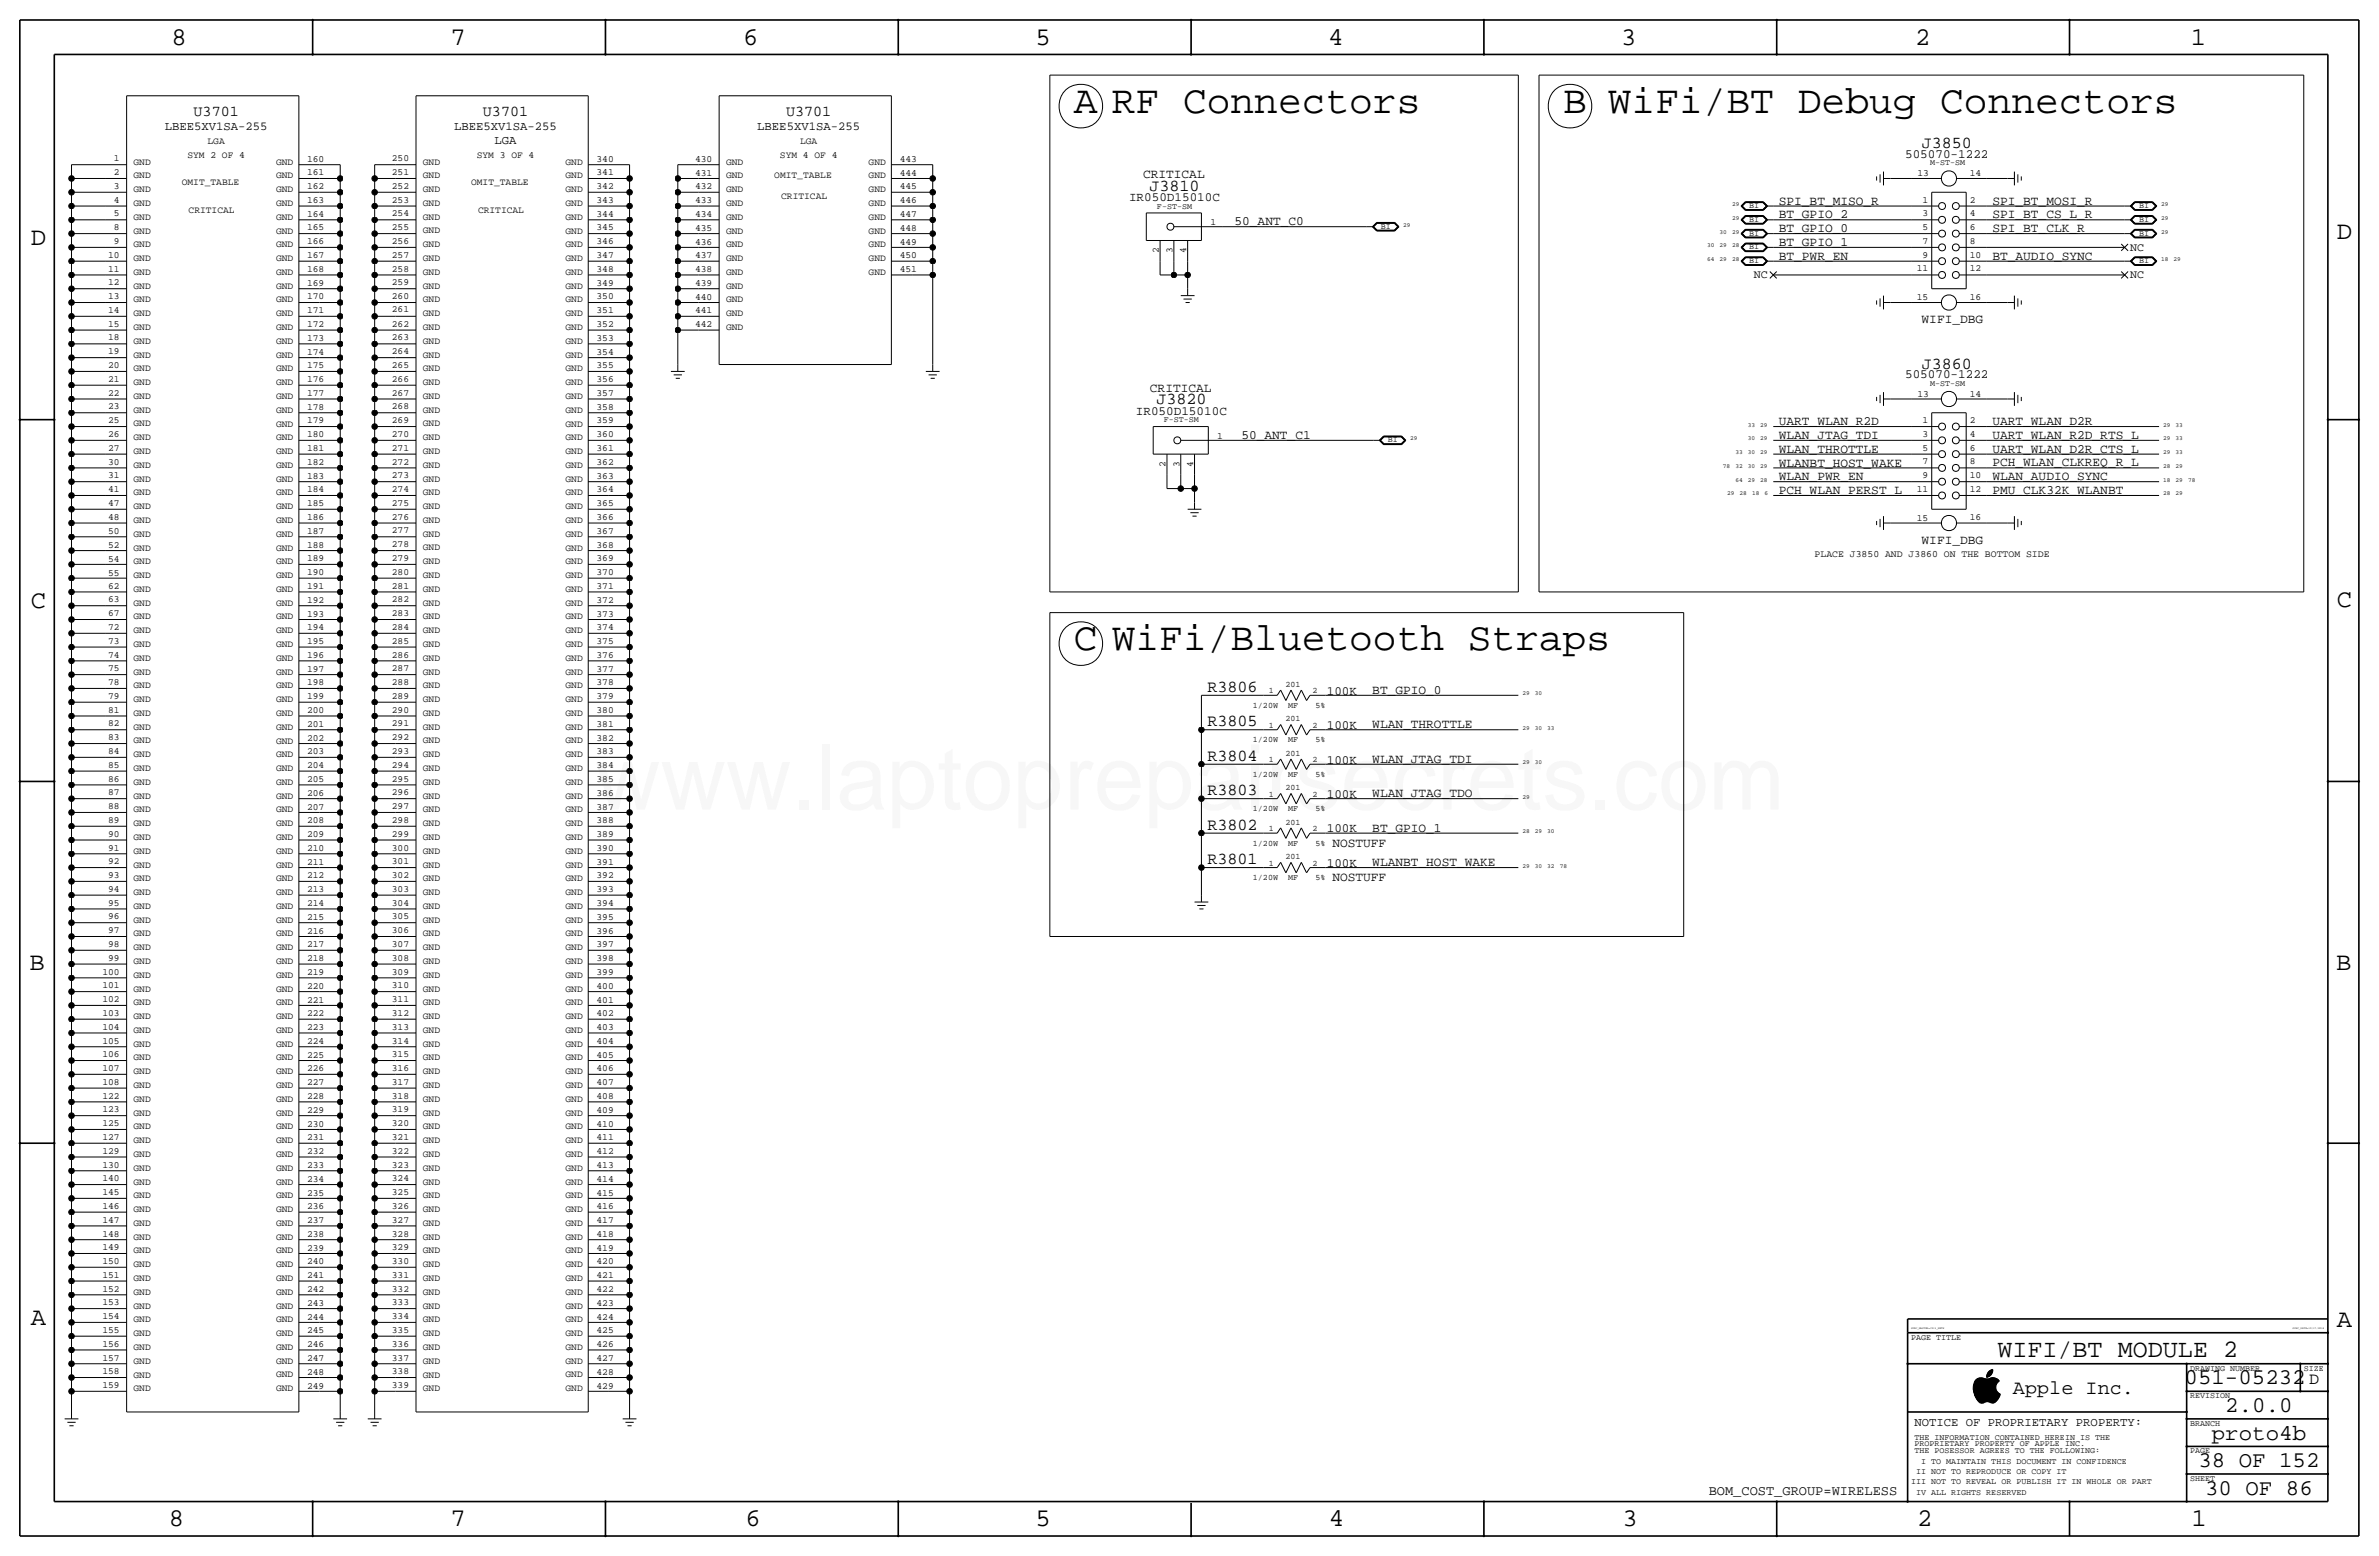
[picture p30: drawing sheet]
<svg xmlns="http://www.w3.org/2000/svg" width="877mm" height="574mm" viewBox="0 0 877 574" stroke-linecap="round" stroke-linejoin="round" font-family="sans-serif">
<defs><g id="words">
<text font-size="33.5" fill="#f00" x="219.3" y="298.4">www.laptoprepairsecrets.com</text>
<g font-size="14.6">
<text x="395.9" y="41.7">A RF Connectors</text>
<text x="576.3" y="41.7">B WiFi/BT Debug Connectors</text>
<text x="395.9" y="239.8">C WiFi/Bluetooth Straps</text>
</g>
<g font-size="9.4">
<text x="63.2" y="16.5">8</text>
<text x="166.1" y="16.5">7</text>
<text x="274" y="16.5">6</text>
<text x="381.7" y="16.5">5</text>
<text x="489.7" y="16.5">4</text>
<text x="597.6" y="16.5">3</text>
<text x="706.1" y="16.5">2</text>
<text x="807.7" y="16.5">1</text>
<text x="861.5" y="88.1">D</text>
<text x="11.4" y="90.4">D</text>
<text x="11.4" y="224.3">C</text>
<text x="861.5" y="223.8">C</text>
<text x="10.9" y="357.6">B</text>
<text x="861.3" y="357.4">B</text>
<text x="11.4" y="488.4">A</text>
<text x="861.5" y="489.2">A</text>
<text x="62.2" y="562.6">8</text>
<text x="166.1" y="562.6">7</text>
<text x="274.8" y="562.6">6</text>
<text x="381.7" y="562.6">5</text>
<text x="489.9" y="562.6">4</text>
<text x="598.1" y="562.6">3</text>
<text x="706.8" y="562.6">2</text>
<text x="807.9" y="562.6">1</text>
</g>
<text font-size="9.2" x="736.4" y="500.1">WIFI/BT MODULE 2</text>
<g font-size="8.3">
<text x="805.4" y="510.3">051-05232</text>
<text x="820.4" y="520.4">2.0.0</text>
<text x="815.4" y="530.6">proto4b</text>
<text x="810.5" y="540.8">38 OF 152</text>
<text x="813" y="550.9">30 OF 86</text>
</g>
<text font-size="7.4" x="742.1" y="513.9">Apple Inc.</text>
<g font-size="6.2">
<text x="708.5" y="54.6">J3850</text>
<text x="423.8" y="70.4">J3810</text>
<text x="708.5" y="135.9">J3860</text>
<text x="426.3" y="149.1">J3820</text>
<text x="445.1" y="255">R3806</text>
<text x="445.1" y="267.7">R3805</text>
<text x="445.1" y="280.4">R3804</text>
<text x="445.1" y="293.1">R3803</text>
<text x="445.1" y="305.8">R3802</text>
<text x="445.1" y="318.5">R3801</text>
<text x="851.3" y="510.3">D</text>
</g>
<g font-size="5.6">
<text x="71.4" y="42.9">U3701</text>
<text x="178" y="42.9">U3701</text>
<text x="289.8" y="42.9">U3701</text>
</g>
<text font-size="5" x="630" y="550.9">BOM_COST_GROUP=WIRELESS</text>
<g font-size="4.7">
<text x="702.3" y="58.2">505070-1222</text>
<text x="421.4" y="65.8">CRITICAL</text>
<text x="416.2" y="74.2">IR050D15010C</text>
<text x="655.8" y="75.4">SPI_BT_MISO_R</text>
<text x="734.5" y="75.4">SPI_BT_MOSI_R</text>
<text x="455.1" y="83">50_ANT_C0</text>
<text x="655.8" y="80.5">BT_GPIO_2</text>
<text x="734.5" y="80.5">SPI_BT_CS_L_R</text>
<text x="655.8" y="85.6">BT_GPIO_0</text>
<text x="734.5" y="85.6">SPI_BT_CLK_R</text>
<text x="655.8" y="95.8">BT_PWR_EN</text>
<text x="655.8" y="90.7">BT_GPIO_1</text>
<text x="734.5" y="95.7">BT_AUDIO_SYNC</text>
<text x="708.4" y="119.1">WIFI_DBG</text>
<text x="702.3" y="139.5">505070-1222</text>
<text x="423.9" y="144.5">CRITICAL</text>
<text x="418.8" y="152.9">IR050D15010C</text>
<text x="457.7" y="161.8">50_ANT_C1</text>
<text x="655.8" y="156.7">UART_WLAN_R2D</text>
<text x="655.8" y="161.8">WLAN_JTAG_TDI</text>
<text x="734.5" y="156.7">UART_WLAN_D2R</text>
<text x="734.5" y="161.8">UART_WLAN_R2D_RTS_L</text>
<text x="655.8" y="166.9">WLAN_THROTTLE</text>
<text x="734.5" y="166.9">UART_WLAN_D2R_CTS_L</text>
<text x="655.8" y="172">WLANBT_HOST_WAKE</text>
<text x="734.5" y="171.9">PCH_WLAN_CLKREQ_R_L</text>
<text x="655.8" y="177">WLAN_PWR_EN</text>
<text x="734.5" y="177">WLAN_AUDIO_SYNC</text>
<text x="655.8" y="182.1">PCH_WLAN_PERST_L</text>
<text x="734.5" y="182.1">PMU_CLK32K_WLANBT</text>
<text x="708.4" y="200.4">WIFI_DBG</text>
<text x="489.1" y="256">100K</text>
<text x="505.9" y="255.8">BT_GPIO_0</text>
<text x="489.1" y="268.7">100K</text>
<text x="505.9" y="268.5">WLAN_THROTTLE</text>
<text x="489.1" y="281.4">100K</text>
<text x="505.9" y="281.2">WLAN_JTAG_TDI</text>
<text x="505.9" y="293.9">WLAN_JTAG_TDO</text>
<text x="489.1" y="294.1">100K</text>
<text x="489.1" y="306.8">100K</text>
<text x="505.9" y="306.6">BT_GPIO_1</text>
<text x="491.2" y="312.2">NOSTUFF</text>
<text x="489.1" y="319.5">100K</text>
<text x="505.9" y="319.3">WLANBT_HOST_WAKE</text>
<text x="491.2" y="324.9">NOSTUFF</text>
</g>
<g font-size="4.5">
<text x="60.8" y="48">LBEE5XV1SA-255</text>
<text x="167.4" y="48">LBEE5XV1SA-255</text>
<text x="182.3" y="53.1">LGA</text>
<text x="279.2" y="48">LBEE5XV1SA-255</text>
<text x="705.8" y="525.5">NOTICE OF PROPRIETARY PROPERTY:</text>
</g>
<g font-size="4.3">
<text x="785.3" y="92.4">NC</text>
<text x="646.6" y="102.6">NC</text>
<text x="785.3" y="102.6">NC</text>
</g>
<text font-size="3.6" x="669" y="205.5">PLACE J3850 AND J3860 ON THE BOTTOM SIDE</text>
<g font-size="3.5">
<text x="76.5" y="53.1">LGA</text>
<text x="295" y="53.1">LGA</text>
<text x="42" y="59.4">1</text>
<text x="69.1" y="58.1">SYM 2 OF 4</text>
<text x="113.2" y="59.5">160</text>
<text x="144.5" y="59.4">250</text>
<text x="175.8" y="58.1">SYM 3 OF 4</text>
<text x="219.9" y="59.5">340</text>
<text x="256.2" y="59.6">430</text>
<text x="287.6" y="58.1">SYM 4 OF 4</text>
<text x="331.7" y="59.7">443</text>
<text x="42" y="64.5">2</text>
<text x="49.2" y="60.7">GND</text>
<text x="49.2" y="65.8">GND</text>
<text x="101.8" y="60.7">GND</text>
<text x="101.8" y="65.8">GND</text>
<text x="113.2" y="64.6">161</text>
<text x="144.5" y="64.5">251</text>
<text x="155.9" y="60.7">GND</text>
<text x="155.9" y="65.7">GND</text>
<text x="208.5" y="65.8">GND</text>
<text x="208.5" y="60.7">GND</text>
<text x="219.9" y="64.6">341</text>
<text x="256.2" y="64.7">431</text>
<text x="267.7" y="65.8">GND</text>
<text x="267.7" y="60.7">GND</text>
<text x="285.5" y="65.8">OMIT_TABLE</text>
<text x="320.2" y="60.7">GND</text>
<text x="320.2" y="65.8">GND</text>
<text x="331.7" y="64.7">444</text>
<text x="706.9" y="65">13</text>
<text x="726.2" y="65">14</text>
<text x="42" y="69.6">3</text>
<text x="49.2" y="70.8">GND</text>
<text x="67" y="68.3">OMIT_TABLE</text>
<text x="101.8" y="70.8">GND</text>
<text x="113.2" y="69.7">162</text>
<text x="144.5" y="69.6">252</text>
<text x="155.9" y="70.8">GND</text>
<text x="173.7" y="68.3">OMIT_TABLE</text>
<text x="208.5" y="70.8">GND</text>
<text x="219.9" y="69.7">342</text>
<text x="256.2" y="69.8">432</text>
<text x="267.7" y="70.8">GND</text>
<text x="320.2" y="70.8">GND</text>
<text x="331.7" y="69.8">445</text>
<text x="42" y="74.7">4</text>
<text x="49.2" y="75.9">GND</text>
<text x="101.8" y="75.9">GND</text>
<text x="113.2" y="74.8">163</text>
<text x="144.5" y="74.7">253</text>
<text x="155.9" y="75.9">GND</text>
<text x="208.5" y="75.9">GND</text>
<text x="219.9" y="74.8">343</text>
<text x="256.2" y="74.9">433</text>
<text x="267.7" y="75.9">GND</text>
<text x="288" y="73.4">CRITICAL</text>
<text x="320.2" y="75.9">GND</text>
<text x="331.7" y="74.9">446</text>
<text x="708.8" y="74.7">1</text>
<text x="726.2" y="74.7">2</text>
<text x="42" y="79.8">5</text>
<text x="49.2" y="81">GND</text>
<text x="69.5" y="78.5">CRITICAL</text>
<text x="101.8" y="81">GND</text>
<text x="113.2" y="79.9">164</text>
<text x="144.5" y="79.8">254</text>
<text x="155.9" y="81">GND</text>
<text x="176.2" y="78.5">CRITICAL</text>
<text x="208.5" y="81">GND</text>
<text x="219.9" y="79.9">344</text>
<text x="256.2" y="80">434</text>
<text x="267.7" y="81">GND</text>
<text x="320.2" y="81">GND</text>
<text x="331.7" y="80">447</text>
<text x="446.2" y="83">1</text>
<text x="708.8" y="79.7">3</text>
<text x="726.2" y="79.7">4</text>
<text x="42" y="89.9">9</text>
<text x="42" y="84.8">8</text>
<text x="49.2" y="86.1">GND</text>
<text x="101.8" y="86.1">GND</text>
<text x="113.2" y="85">165</text>
<text x="144.5" y="89.9">256</text>
<text x="144.5" y="84.8">255</text>
<text x="155.9" y="86.1">GND</text>
<text x="208.5" y="86.1">GND</text>
<text x="219.9" y="85">345</text>
<text x="256.2" y="85">435</text>
<text x="267.7" y="86.1">GND</text>
<text x="320.2" y="86.1">GND</text>
<text x="331.7" y="85.1">448</text>
<text x="708.8" y="89.9">7</text>
<text x="708.8" y="84.8">5</text>
<text x="726.2" y="89.9">8</text>
<text x="726.2" y="84.8">6</text>
<text x="39.9" y="95">10</text>
<text x="49.2" y="91.2">GND</text>
<text x="101.8" y="91.2">GND</text>
<text x="113.2" y="95.1">167</text>
<text x="113.2" y="90">166</text>
<text x="144.5" y="95">257</text>
<text x="155.9" y="91.1">GND</text>
<text x="208.5" y="91.2">GND</text>
<text x="219.9" y="95.1">347</text>
<text x="219.9" y="90">346</text>
<text x="256.2" y="95.2">437</text>
<text x="256.2" y="90.1">436</text>
<text x="267.7" y="91.2">GND</text>
<text x="320.2" y="91.2">GND</text>
<text x="331.7" y="95.2">450</text>
<text x="331.7" y="90.1">449</text>
<text x="427.2" y="93.3" transform="rotate(-90 427.2 93.3)">2</text>
<text x="432.3" y="93.3" transform="rotate(-90 432.3 93.3)">3</text>
<text x="437.4" y="93.3" transform="rotate(-90 437.4 93.3)">4</text>
<text x="708.8" y="95">9</text>
<text x="726.2" y="95">10</text>
<text x="39.9" y="100.1">11</text>
<text x="49.2" y="101.3">GND</text>
<text x="49.2" y="96.2">GND</text>
<text x="101.8" y="101.3">GND</text>
<text x="101.8" y="96.2">GND</text>
<text x="113.2" y="100.2">168</text>
<text x="144.5" y="100.1">258</text>
<text x="155.9" y="101.3">GND</text>
<text x="155.9" y="96.2">GND</text>
<text x="208.5" y="96.2">GND</text>
<text x="208.5" y="101.3">GND</text>
<text x="219.9" y="100.2">348</text>
<text x="256.2" y="100.3">438</text>
<text x="267.7" y="101.3">GND</text>
<text x="267.7" y="96.2">GND</text>
<text x="320.2" y="101.3">GND</text>
<text x="320.2" y="96.2">GND</text>
<text x="331.7" y="100.3">451</text>
<text x="706.7" y="100.1">11</text>
<text x="726.2" y="100.1">12</text>
<text x="39.9" y="105.2">12</text>
<text x="49.2" y="106.4">GND</text>
<text x="101.8" y="106.4">GND</text>
<text x="113.2" y="105.3">169</text>
<text x="144.5" y="105.2">259</text>
<text x="155.9" y="106.4">GND</text>
<text x="208.5" y="106.4">GND</text>
<text x="219.9" y="105.3">349</text>
<text x="256.2" y="105.4">439</text>
<text x="267.7" y="106.4">GND</text>
<text x="39.9" y="110.2">13</text>
<text x="49.2" y="111.5">GND</text>
<text x="101.8" y="111.5">GND</text>
<text x="113.2" y="110.4">170</text>
<text x="144.5" y="110.2">260</text>
<text x="155.9" y="111.5">GND</text>
<text x="208.5" y="111.5">GND</text>
<text x="219.9" y="110.4">350</text>
<text x="256.2" y="110.5">440</text>
<text x="267.7" y="111.5">GND</text>
<text x="706.7" y="110.7">15</text>
<text x="726.2" y="110.5">16</text>
<text x="39.9" y="115.3">14</text>
<text x="49.2" y="116.6">GND</text>
<text x="101.8" y="116.6">GND</text>
<text x="113.2" y="115.4">171</text>
<text x="144.5" y="115.1">261</text>
<text x="155.9" y="116.5">GND</text>
<text x="208.5" y="116.6">GND</text>
<text x="219.9" y="115.4">351</text>
<text x="256.2" y="115.5">441</text>
<text x="267.7" y="116.6">GND</text>
<text x="39.9" y="125.5">18</text>
<text x="39.9" y="120.4">15</text>
<text x="49.2" y="121.6">GND</text>
<text x="101.8" y="121.7">GND</text>
<text x="113.2" y="125.6">173</text>
<text x="113.2" y="120.5">172</text>
<text x="144.5" y="125.5">263</text>
<text x="144.5" y="120.4">262</text>
<text x="155.9" y="121.6">GND</text>
<text x="208.5" y="121.7">GND</text>
<text x="219.9" y="125.6">353</text>
<text x="219.9" y="120.5">352</text>
<text x="256.2" y="120.6">442</text>
<text x="267.7" y="121.6">GND</text>
<text x="39.9" y="130.6">19</text>
<text x="49.2" y="126.7">GND</text>
<text x="49.2" y="131.8">GND</text>
<text x="101.8" y="131.8">GND</text>
<text x="101.8" y="126.7">GND</text>
<text x="113.2" y="130.7">174</text>
<text x="144.5" y="130.6">264</text>
<text x="155.9" y="126.7">GND</text>
<text x="155.9" y="131.8">GND</text>
<text x="208.5" y="126.7">GND</text>
<text x="208.5" y="131.8">GND</text>
<text x="219.9" y="130.7">354</text>
<text x="39.9" y="135.7">20</text>
<text x="49.2" y="136.9">GND</text>
<text x="101.8" y="136.9">GND</text>
<text x="113.2" y="135.8">175</text>
<text x="144.5" y="135.6">265</text>
<text x="155.9" y="136.9">GND</text>
<text x="208.5" y="136.9">GND</text>
<text x="219.9" y="135.8">355</text>
<text x="39.9" y="140.7">21</text>
<text x="49.2" y="142">GND</text>
<text x="101.8" y="142">GND</text>
<text x="113.2" y="140.9">176</text>
<text x="144.5" y="140.7">266</text>
<text x="155.9" y="141.9">GND</text>
<text x="208.5" y="142">GND</text>
<text x="219.9" y="140.9">356</text>
<text x="39.9" y="145.8">22</text>
<text x="49.2" y="147">GND</text>
<text x="101.8" y="147.1">GND</text>
<text x="113.2" y="145.9">177</text>
<text x="144.5" y="145.8">267</text>
<text x="155.9" y="147">GND</text>
<text x="208.5" y="147.1">GND</text>
<text x="219.9" y="145.9">357</text>
<text x="706.9" y="146.3">13</text>
<text x="726.2" y="146.3">14</text>
<text x="39.9" y="156">25</text>
<text x="39.9" y="150.9">23</text>
<text x="49.2" y="152.1">GND</text>
<text x="101.8" y="152.1">GND</text>
<text x="113.2" y="151">178</text>
<text x="144.5" y="156">269</text>
<text x="144.5" y="150.9">268</text>
<text x="155.9" y="152.1">GND</text>
<text x="208.5" y="152.1">GND</text>
<text x="219.9" y="151">358</text>
<text x="708.8" y="155.9">1</text>
<text x="726.2" y="155.9">2</text>
<text x="39.9" y="161.1">26</text>
<text x="49.2" y="157.2">GND</text>
<text x="101.8" y="157.2">GND</text>
<text x="113.2" y="161.2">180</text>
<text x="113.2" y="156.1">179</text>
<text x="144.5" y="161.1">270</text>
<text x="155.9" y="157.2">GND</text>
<text x="208.5" y="157.2">GND</text>
<text x="219.9" y="161.2">360</text>
<text x="219.9" y="156.1">359</text>
<text x="448.8" y="161.8">1</text>
<text x="708.8" y="161">3</text>
<text x="726.2" y="161">4</text>
<text x="39.9" y="166.1">27</text>
<text x="49.2" y="162.3">GND</text>
<text x="49.2" y="167.4">GND</text>
<text x="101.8" y="167.4">GND</text>
<text x="101.8" y="162.3">GND</text>
<text x="113.2" y="166.3">181</text>
<text x="144.5" y="166.1">271</text>
<text x="155.9" y="162.3">GND</text>
<text x="155.9" y="167.3">GND</text>
<text x="208.5" y="167.4">GND</text>
<text x="208.5" y="162.3">GND</text>
<text x="219.9" y="166.3">361</text>
<text x="708.8" y="166.1">5</text>
<text x="726.2" y="166.1">6</text>
<text x="39.9" y="171.2">30</text>
<text x="49.2" y="172.4">GND</text>
<text x="101.8" y="172.5">GND</text>
<text x="113.2" y="171.3">182</text>
<text x="144.5" y="171.2">272</text>
<text x="155.9" y="172.4">GND</text>
<text x="208.5" y="172.5">GND</text>
<text x="219.9" y="171.3">362</text>
<text x="429.7" y="172" transform="rotate(-90 429.7 172)">2</text>
<text x="434.8" y="172" transform="rotate(-90 434.8 172)">3</text>
<text x="439.9" y="172" transform="rotate(-90 439.9 172)">4</text>
<text x="708.8" y="171.2">7</text>
<text x="726.2" y="171.2">8</text>
<text x="39.9" y="176.3">31</text>
<text x="49.2" y="177.5">GND</text>
<text x="101.8" y="177.5">GND</text>
<text x="113.2" y="176.4">183</text>
<text x="144.5" y="176.3">273</text>
<text x="155.9" y="177.5">GND</text>
<text x="208.5" y="177.5">GND</text>
<text x="219.9" y="176.4">363</text>
<text x="708.8" y="176.3">9</text>
<text x="726.2" y="176.3">10</text>
<text x="39.9" y="181.4">41</text>
<text x="49.2" y="182.6">GND</text>
<text x="101.8" y="182.6">GND</text>
<text x="113.2" y="181.5">184</text>
<text x="144.5" y="181.4">274</text>
<text x="155.9" y="182.6">GND</text>
<text x="208.5" y="182.6">GND</text>
<text x="219.9" y="181.5">364</text>
<text x="706.7" y="181.3">11</text>
<text x="726.2" y="181.3">12</text>
<text x="39.9" y="191.8">48</text>
<text x="39.9" y="186.5">47</text>
<text x="49.2" y="187.7">GND</text>
<text x="101.8" y="187.7">GND</text>
<text x="113.2" y="191.7">186</text>
<text x="113.2" y="186.6">185</text>
<text x="144.5" y="191.5">276</text>
<text x="144.5" y="186.5">275</text>
<text x="155.9" y="187.7">GND</text>
<text x="208.5" y="187.7">GND</text>
<text x="219.9" y="191.7">366</text>
<text x="219.9" y="186.6">365</text>
<text x="726.2" y="191.8">16</text>
<text x="39.9" y="196.9">50</text>
<text x="49.2" y="192.8">GND</text>
<text x="49.2" y="197.8">GND</text>
<text x="101.8" y="192.8">GND</text>
<text x="101.8" y="197.9">GND</text>
<text x="113.2" y="196.8">187</text>
<text x="144.5" y="196.6">277</text>
<text x="155.9" y="192.7">GND</text>
<text x="155.9" y="197.8">GND</text>
<text x="208.5" y="192.8">GND</text>
<text x="208.5" y="197.8">GND</text>
<text x="219.9" y="196.8">367</text>
<text x="706.7" y="192">15</text>
<text x="39.9" y="202">52</text>
<text x="49.2" y="202.9">GND</text>
<text x="101.8" y="202.9">GND</text>
<text x="113.2" y="201.8">188</text>
<text x="144.5" y="201.7">278</text>
<text x="155.9" y="202.9">GND</text>
<text x="208.5" y="202.9">GND</text>
<text x="219.9" y="201.8">368</text>
<text x="39.9" y="207">54</text>
<text x="49.2" y="208">GND</text>
<text x="101.8" y="208">GND</text>
<text x="113.2" y="206.9">189</text>
<text x="144.5" y="206.8">279</text>
<text x="155.9" y="208">GND</text>
<text x="208.5" y="208">GND</text>
<text x="219.9" y="206.9">369</text>
<text x="39.9" y="212.1">55</text>
<text x="49.2" y="213.1">GND</text>
<text x="101.8" y="213.1">GND</text>
<text x="113.2" y="212">190</text>
<text x="144.5" y="211.9">280</text>
<text x="155.9" y="213.1">GND</text>
<text x="208.5" y="213.1">GND</text>
<text x="219.9" y="212">370</text>
<text x="39.9" y="217.2">62</text>
<text x="49.2" y="218.2">GND</text>
<text x="101.8" y="218.2">GND</text>
<text x="113.2" y="217.1">191</text>
<text x="144.5" y="217">281</text>
<text x="155.9" y="218.1">GND</text>
<text x="208.5" y="218.2">GND</text>
<text x="219.9" y="217.1">371</text>
<text x="39.9" y="227.1">67</text>
<text x="39.9" y="222">63</text>
<text x="49.2" y="223.2">GND</text>
<text x="101.8" y="223.3">GND</text>
<text x="113.2" y="227.2">193</text>
<text x="113.2" y="222.2">192</text>
<text x="144.5" y="227.1">283</text>
<text x="144.5" y="222">282</text>
<text x="155.9" y="223.2">GND</text>
<text x="208.5" y="223.2">GND</text>
<text x="219.9" y="227.2">373</text>
<text x="219.9" y="222.2">372</text>
<text x="39.9" y="232.2">72</text>
<text x="49.2" y="233.4">GND</text>
<text x="49.2" y="228.3">GND</text>
<text x="101.8" y="228.3">GND</text>
<text x="101.8" y="233.4">GND</text>
<text x="113.2" y="232.3">194</text>
<text x="144.5" y="232.2">284</text>
<text x="155.9" y="228.3">GND</text>
<text x="155.9" y="233.4">GND</text>
<text x="208.5" y="228.3">GND</text>
<text x="208.5" y="233.4">GND</text>
<text x="219.9" y="232.3">374</text>
<text x="39.9" y="237.3">73</text>
<text x="49.2" y="238.5">GND</text>
<text x="101.8" y="238.5">GND</text>
<text x="113.2" y="237.4">195</text>
<text x="144.5" y="237.3">285</text>
<text x="155.9" y="238.5">GND</text>
<text x="208.5" y="238.5">GND</text>
<text x="219.9" y="237.4">375</text>
<text x="39.9" y="242.4">74</text>
<text x="49.2" y="243.6">GND</text>
<text x="101.8" y="243.6">GND</text>
<text x="113.2" y="242.5">196</text>
<text x="144.5" y="242.4">286</text>
<text x="155.9" y="243.5">GND</text>
<text x="208.5" y="243.6">GND</text>
<text x="219.9" y="242.5">376</text>
<text x="39.9" y="247.4">75</text>
<text x="49.2" y="248.6">GND</text>
<text x="101.8" y="248.6">GND</text>
<text x="113.2" y="247.6">197</text>
<text x="144.5" y="247.4">287</text>
<text x="155.9" y="248.6">GND</text>
<text x="208.5" y="248.6">GND</text>
<text x="219.9" y="247.6">377</text>
<text x="39.9" y="257.6">79</text>
<text x="39.9" y="252.5">78</text>
<text x="49.2" y="253.7">GND</text>
<text x="101.8" y="253.7">GND</text>
<text x="113.2" y="257.7">199</text>
<text x="113.2" y="252.6">198</text>
<text x="144.5" y="257.6">289</text>
<text x="144.5" y="252.5">288</text>
<text x="155.9" y="253.7">GND</text>
<text x="208.5" y="253.7">GND</text>
<text x="219.9" y="257.7">379</text>
<text x="219.9" y="252.6">378</text>
<text x="39.9" y="262.7">81</text>
<text x="49.2" y="258.8">GND</text>
<text x="49.2" y="263.9">GND</text>
<text x="101.8" y="258.8">GND</text>
<text x="101.8" y="263.9">GND</text>
<text x="113.2" y="262.8">200</text>
<text x="144.5" y="262.7">290</text>
<text x="155.9" y="258.8">GND</text>
<text x="155.9" y="263.9">GND</text>
<text x="208.5" y="258.8">GND</text>
<text x="208.5" y="263.9">GND</text>
<text x="219.9" y="262.8">380</text>
<text x="39.9" y="267.8">82</text>
<text x="49.2" y="269">GND</text>
<text x="101.8" y="269">GND</text>
<text x="113.2" y="267.9">201</text>
<text x="144.5" y="267.8">291</text>
<text x="155.9" y="268.9">GND</text>
<text x="208.5" y="269">GND</text>
<text x="219.9" y="267.9">381</text>
<text x="39.9" y="272.9">83</text>
<text x="49.2" y="274">GND</text>
<text x="101.8" y="274.1">GND</text>
<text x="113.2" y="273">202</text>
<text x="144.5" y="272.9">292</text>
<text x="155.9" y="274">GND</text>
<text x="208.5" y="274">GND</text>
<text x="219.9" y="273">382</text>
<text x="39.9" y="277.9">84</text>
<text x="49.2" y="279.1">GND</text>
<text x="101.8" y="279.1">GND</text>
<text x="113.2" y="278.1">203</text>
<text x="144.5" y="277.9">293</text>
<text x="155.9" y="279.1">GND</text>
<text x="208.5" y="279.1">GND</text>
<text x="219.9" y="278.1">383</text>
<text x="39.9" y="283">85</text>
<text x="49.2" y="284.2">GND</text>
<text x="101.8" y="284.2">GND</text>
<text x="113.2" y="283.1">204</text>
<text x="144.5" y="283">294</text>
<text x="155.9" y="284.2">GND</text>
<text x="208.5" y="284.2">GND</text>
<text x="219.9" y="283.1">384</text>
<text x="39.9" y="293.2">87</text>
<text x="39.9" y="288.1">86</text>
<text x="49.2" y="289.3">GND</text>
<text x="101.8" y="289.3">GND</text>
<text x="113.2" y="293.3">206</text>
<text x="113.2" y="288.2">205</text>
<text x="144.5" y="293.2">296</text>
<text x="144.5" y="288.1">295</text>
<text x="155.9" y="289.3">GND</text>
<text x="208.5" y="289.3">GND</text>
<text x="219.9" y="293.3">386</text>
<text x="219.9" y="288.2">385</text>
<text x="39.9" y="298.3">88</text>
<text x="49.2" y="294.4">GND</text>
<text x="49.2" y="299.4">GND</text>
<text x="101.8" y="294.4">GND</text>
<text x="101.8" y="299.4">GND</text>
<text x="113.2" y="298.4">207</text>
<text x="144.5" y="298.3">297</text>
<text x="155.9" y="294.4">GND</text>
<text x="155.9" y="299.4">GND</text>
<text x="208.5" y="294.4">GND</text>
<text x="208.5" y="299.4">GND</text>
<text x="219.9" y="298.4">387</text>
<text x="39.9" y="303.3">89</text>
<text x="49.2" y="304.5">GND</text>
<text x="101.8" y="304.5">GND</text>
<text x="113.2" y="303.5">208</text>
<text x="144.5" y="303.3">298</text>
<text x="155.9" y="304.5">GND</text>
<text x="208.5" y="304.5">GND</text>
<text x="219.9" y="303.5">388</text>
<text x="39.9" y="308.4">90</text>
<text x="49.2" y="309.6">GND</text>
<text x="101.8" y="309.6">GND</text>
<text x="113.2" y="308.5">209</text>
<text x="144.5" y="308.4">299</text>
<text x="155.9" y="309.6">GND</text>
<text x="208.5" y="309.6">GND</text>
<text x="219.9" y="308.5">389</text>
<text x="39.9" y="313.5">91</text>
<text x="49.2" y="314.7">GND</text>
<text x="101.8" y="314.7">GND</text>
<text x="113.2" y="313.6">210</text>
<text x="144.5" y="313.5">300</text>
<text x="155.9" y="314.7">GND</text>
<text x="208.5" y="314.7">GND</text>
<text x="219.9" y="313.6">390</text>
<text x="39.9" y="323.7">93</text>
<text x="39.9" y="318.6">92</text>
<text x="49.2" y="319.8">GND</text>
<text x="101.8" y="319.8">GND</text>
<text x="113.2" y="323.8">212</text>
<text x="113.2" y="318.7">211</text>
<text x="144.5" y="323.7">302</text>
<text x="144.5" y="318.6">301</text>
<text x="155.9" y="319.8">GND</text>
<text x="208.5" y="319.8">GND</text>
<text x="219.9" y="323.8">392</text>
<text x="219.9" y="318.7">391</text>
<text x="39.9" y="328.7">94</text>
<text x="49.2" y="324.8">GND</text>
<text x="49.2" y="329.9">GND</text>
<text x="101.8" y="329.9">GND</text>
<text x="101.8" y="324.9">GND</text>
<text x="113.2" y="328.9">213</text>
<text x="144.5" y="328.7">303</text>
<text x="155.9" y="324.8">GND</text>
<text x="155.9" y="329.9">GND</text>
<text x="208.5" y="324.8">GND</text>
<text x="208.5" y="329.9">GND</text>
<text x="219.9" y="328.9">393</text>
<text x="39.9" y="333.8">95</text>
<text x="49.2" y="335">GND</text>
<text x="101.8" y="335">GND</text>
<text x="113.2" y="334">214</text>
<text x="144.5" y="333.8">304</text>
<text x="155.9" y="335">GND</text>
<text x="208.5" y="335">GND</text>
<text x="219.9" y="334">394</text>
<text x="39.9" y="338.9">96</text>
<text x="49.2" y="340.1">GND</text>
<text x="101.8" y="340.1">GND</text>
<text x="113.2" y="339">215</text>
<text x="144.5" y="338.9">305</text>
<text x="155.9" y="340.1">GND</text>
<text x="208.5" y="340.1">GND</text>
<text x="219.9" y="339">395</text>
<text x="39.9" y="344">97</text>
<text x="49.2" y="345.2">GND</text>
<text x="101.8" y="345.2">GND</text>
<text x="113.2" y="344.1">216</text>
<text x="144.5" y="344">306</text>
<text x="155.9" y="345.2">GND</text>
<text x="208.5" y="345.2">GND</text>
<text x="219.9" y="344.1">396</text>
<text x="39.9" y="349.1">98</text>
<text x="49.2" y="350.3">GND</text>
<text x="101.8" y="350.3">GND</text>
<text x="113.2" y="349.2">217</text>
<text x="144.5" y="349.1">307</text>
<text x="155.9" y="350.3">GND</text>
<text x="208.5" y="350.3">GND</text>
<text x="219.9" y="349.2">397</text>
<text x="37.8" y="359.2">100</text>
<text x="39.9" y="354.2">99</text>
<text x="49.2" y="355.3">GND</text>
<text x="101.8" y="355.3">GND</text>
<text x="113.2" y="359.4">219</text>
<text x="113.2" y="354.3">218</text>
<text x="144.5" y="359.2">309</text>
<text x="144.5" y="354.2">308</text>
<text x="155.9" y="355.3">GND</text>
<text x="208.5" y="355.3">GND</text>
<text x="219.9" y="359.4">399</text>
<text x="219.9" y="354.3">398</text>
<text x="37.8" y="364.3">101</text>
<text x="49.2" y="360.4">GND</text>
<text x="49.2" y="365.5">GND</text>
<text x="101.8" y="360.4">GND</text>
<text x="101.8" y="365.5">GND</text>
<text x="113.2" y="364.4">220</text>
<text x="144.5" y="364.3">310</text>
<text x="155.9" y="365.5">GND</text>
<text x="155.9" y="360.4">GND</text>
<text x="208.5" y="365.5">GND</text>
<text x="208.5" y="360.4">GND</text>
<text x="219.9" y="364.4">400</text>
<text x="37.8" y="369.4">102</text>
<text x="49.2" y="370.6">GND</text>
<text x="101.8" y="370.6">GND</text>
<text x="113.2" y="369.5">221</text>
<text x="144.5" y="369.4">311</text>
<text x="155.9" y="370.6">GND</text>
<text x="208.5" y="370.6">GND</text>
<text x="219.9" y="369.5">401</text>
<text x="37.8" y="374.5">103</text>
<text x="49.2" y="375.7">GND</text>
<text x="101.8" y="375.7">GND</text>
<text x="113.2" y="374.6">222</text>
<text x="144.5" y="374.5">312</text>
<text x="155.9" y="375.7">GND</text>
<text x="208.5" y="375.6">GND</text>
<text x="219.9" y="374.6">402</text>
<text x="37.8" y="379.6">104</text>
<text x="49.2" y="380.7">GND</text>
<text x="101.8" y="380.7">GND</text>
<text x="113.2" y="379.7">223</text>
<text x="144.5" y="379.6">313</text>
<text x="155.9" y="380.7">GND</text>
<text x="208.5" y="380.7">GND</text>
<text x="219.9" y="379.7">403</text>
<text x="37.8" y="389.7">106</text>
<text x="37.8" y="384.6">105</text>
<text x="49.2" y="385.8">GND</text>
<text x="101.8" y="385.8">GND</text>
<text x="113.2" y="389.8">225</text>
<text x="113.2" y="384.8">224</text>
<text x="144.5" y="389.7">315</text>
<text x="144.5" y="384.6">314</text>
<text x="155.9" y="385.8">GND</text>
<text x="208.5" y="385.8">GND</text>
<text x="219.9" y="389.8">405</text>
<text x="219.9" y="384.8">404</text>
<text x="37.8" y="394.8">107</text>
<text x="49.2" y="390.9">GND</text>
<text x="49.2" y="396">GND</text>
<text x="101.8" y="396">GND</text>
<text x="101.8" y="390.9">GND</text>
<text x="113.2" y="394.9">226</text>
<text x="144.5" y="394.8">316</text>
<text x="155.9" y="390.9">GND</text>
<text x="155.9" y="396">GND</text>
<text x="208.5" y="396">GND</text>
<text x="208.5" y="390.9">GND</text>
<text x="219.9" y="394.9">406</text>
<text x="37.8" y="399.9">108</text>
<text x="49.2" y="401.1">GND</text>
<text x="101.8" y="401.1">GND</text>
<text x="113.2" y="400">227</text>
<text x="144.5" y="399.9">317</text>
<text x="155.9" y="401.1">GND</text>
<text x="208.5" y="401">GND</text>
<text x="219.9" y="400">407</text>
<text x="37.8" y="405">122</text>
<text x="49.2" y="406.1">GND</text>
<text x="101.8" y="406.1">GND</text>
<text x="113.2" y="405.1">228</text>
<text x="144.5" y="405">318</text>
<text x="155.9" y="406.1">GND</text>
<text x="208.5" y="406.1">GND</text>
<text x="219.9" y="405.1">408</text>
<text x="37.8" y="410.1">123</text>
<text x="49.2" y="411.2">GND</text>
<text x="101.8" y="411.2">GND</text>
<text x="113.2" y="410.2">229</text>
<text x="144.5" y="410.1">319</text>
<text x="155.9" y="411.2">GND</text>
<text x="208.5" y="411.2">GND</text>
<text x="219.9" y="410.2">409</text>
<text x="37.8" y="415.1">125</text>
<text x="49.2" y="416.3">GND</text>
<text x="101.8" y="416.3">GND</text>
<text x="113.2" y="415.3">230</text>
<text x="144.5" y="415.1">320</text>
<text x="155.9" y="416.3">GND</text>
<text x="208.5" y="416.3">GND</text>
<text x="219.9" y="415.3">410</text>
<text x="37.8" y="425.3">129</text>
<text x="37.8" y="420.2">127</text>
<text x="49.2" y="421.4">GND</text>
<text x="101.8" y="421.4">GND</text>
<text x="113.2" y="425.4">232</text>
<text x="113.2" y="420.3">231</text>
<text x="144.5" y="425.3">322</text>
<text x="144.5" y="420.2">321</text>
<text x="155.9" y="421.4">GND</text>
<text x="208.5" y="421.4">GND</text>
<text x="219.9" y="425.4">412</text>
<text x="219.9" y="420.3">411</text>
<text x="37.8" y="430.4">130</text>
<text x="49.2" y="426.5">GND</text>
<text x="49.2" y="431.5">GND</text>
<text x="101.8" y="431.5">GND</text>
<text x="101.8" y="426.5">GND</text>
<text x="113.2" y="430.5">233</text>
<text x="144.5" y="430.4">323</text>
<text x="155.9" y="426.5">GND</text>
<text x="155.9" y="431.5">GND</text>
<text x="208.5" y="431.5">GND</text>
<text x="208.5" y="426.4">GND</text>
<text x="219.9" y="430.5">413</text>
<text x="37.8" y="435.5">140</text>
<text x="49.2" y="436.6">GND</text>
<text x="101.8" y="436.6">GND</text>
<text x="113.2" y="435.6">234</text>
<text x="144.5" y="435.5">324</text>
<text x="155.9" y="436.6">GND</text>
<text x="208.5" y="436.6">GND</text>
<text x="219.9" y="435.6">414</text>
<text x="37.8" y="440.5">145</text>
<text x="49.2" y="441.7">GND</text>
<text x="101.8" y="441.7">GND</text>
<text x="113.2" y="440.7">235</text>
<text x="144.5" y="440.5">325</text>
<text x="155.9" y="441.7">GND</text>
<text x="208.5" y="441.7">GND</text>
<text x="219.9" y="440.7">415</text>
<text x="37.8" y="445.6">146</text>
<text x="49.2" y="446.8">GND</text>
<text x="101.8" y="446.8">GND</text>
<text x="113.2" y="445.7">236</text>
<text x="144.5" y="445.6">326</text>
<text x="155.9" y="446.8">GND</text>
<text x="208.5" y="446.8">GND</text>
<text x="219.9" y="445.7">416</text>
<text x="37.8" y="455.8">148</text>
<text x="37.8" y="450.7">147</text>
<text x="49.2" y="451.9">GND</text>
<text x="101.8" y="451.9">GND</text>
<text x="113.2" y="455.9">238</text>
<text x="113.2" y="450.8">237</text>
<text x="144.5" y="455.8">328</text>
<text x="144.5" y="450.7">327</text>
<text x="155.9" y="451.9">GND</text>
<text x="208.5" y="451.8">GND</text>
<text x="219.9" y="455.9">418</text>
<text x="219.9" y="450.8">417</text>
<text x="37.8" y="460.9">149</text>
<text x="49.2" y="456.9">GND</text>
<text x="101.8" y="456.9">GND</text>
<text x="113.2" y="461">239</text>
<text x="144.5" y="460.9">329</text>
<text x="155.9" y="456.9">GND</text>
<text x="208.5" y="456.9">GND</text>
<text x="208.5" y="462">GND</text>
<text x="219.9" y="461">419</text>
<text x="37.8" y="465.9">150</text>
<text x="49.2" y="467.1">GND</text>
<text x="49.2" y="462">GND</text>
<text x="101.8" y="467.1">GND</text>
<text x="101.8" y="462">GND</text>
<text x="113.2" y="466.1">240</text>
<text x="144.5" y="465.9">330</text>
<text x="155.9" y="467.1">GND</text>
<text x="155.9" y="462">GND</text>
<text x="208.5" y="467.1">GND</text>
<text x="219.9" y="466.1">420</text>
<text x="37.8" y="471">151</text>
<text x="49.2" y="472.2">GND</text>
<text x="101.8" y="472.2">GND</text>
<text x="113.2" y="471.2">241</text>
<text x="144.5" y="471">331</text>
<text x="155.9" y="472.2">GND</text>
<text x="208.5" y="472.2">GND</text>
<text x="219.9" y="471.2">421</text>
<text x="37.8" y="476.1">152</text>
<text x="49.2" y="477.3">GND</text>
<text x="101.8" y="477.3">GND</text>
<text x="113.2" y="476.2">242</text>
<text x="144.5" y="476.1">332</text>
<text x="155.9" y="477.3">GND</text>
<text x="208.5" y="477.2">GND</text>
<text x="219.9" y="476.2">422</text>
<text x="37.8" y="481.2">153</text>
<text x="49.2" y="482.3">GND</text>
<text x="101.8" y="482.3">GND</text>
<text x="113.2" y="481.3">243</text>
<text x="144.5" y="481.2">333</text>
<text x="155.9" y="482.3">GND</text>
<text x="208.5" y="482.3">GND</text>
<text x="219.9" y="481.3">423</text>
<text x="37.8" y="491.4">155</text>
<text x="37.8" y="486.3">154</text>
<text x="49.2" y="487.4">GND</text>
<text x="101.8" y="487.4">GND</text>
<text x="113.2" y="491.5">245</text>
<text x="113.2" y="486.4">244</text>
<text x="144.5" y="491.4">335</text>
<text x="144.5" y="486.3">334</text>
<text x="155.9" y="487.4">GND</text>
<text x="208.5" y="487.4">GND</text>
<text x="219.9" y="491.5">425</text>
<text x="219.9" y="486.4">424</text>
<text x="37.8" y="496.4">156</text>
<text x="49.2" y="492.5">GND</text>
<text x="49.2" y="497.6">GND</text>
<text x="101.8" y="497.6">GND</text>
<text x="101.8" y="492.5">GND</text>
<text x="113.2" y="496.6">246</text>
<text x="144.5" y="496.4">336</text>
<text x="155.9" y="492.5">GND</text>
<text x="155.9" y="497.6">GND</text>
<text x="208.5" y="497.6">GND</text>
<text x="208.5" y="492.5">GND</text>
<text x="219.9" y="496.6">426</text>
<text x="37.8" y="501.5">157</text>
<text x="49.2" y="502.7">GND</text>
<text x="101.8" y="502.7">GND</text>
<text x="113.2" y="501.6">247</text>
<text x="144.5" y="501.5">337</text>
<text x="155.9" y="502.7">GND</text>
<text x="208.5" y="502.6">GND</text>
<text x="219.9" y="501.6">427</text>
<text x="37.8" y="506.6">158</text>
<text x="49.2" y="507.7">GND</text>
<text x="101.8" y="507.7">GND</text>
<text x="113.2" y="506.7">248</text>
<text x="144.5" y="506.6">338</text>
<text x="155.9" y="507.7">GND</text>
<text x="208.5" y="507.7">GND</text>
<text x="219.9" y="506.7">428</text>
<text x="37.8" y="511.7">159</text>
<text x="49.2" y="512.8">GND</text>
<text x="101.8" y="512.8">GND</text>
<text x="113.2" y="511.8">249</text>
<text x="144.5" y="511.7">339</text>
<text x="155.9" y="512.8">GND</text>
<text x="208.5" y="512.8">GND</text>
<text x="219.9" y="511.8">429</text>
</g>
<g font-size="3.1">
<text x="711.5" y="61">M-ST-SM</text>
<text x="426.5" y="77">F-ST-SM</text>
<text x="644.9" y="76.7">BI</text>
<text x="788.6" y="76.7">BI</text>
<text x="644.9" y="81.8">BI</text>
<text x="788.6" y="81.8">BI</text>
<text x="509.1" y="84.3">BI</text>
<text x="644.9" y="86.9">BI</text>
<text x="788.6" y="86.9">BI</text>
<text x="644.9" y="91.9">BI</text>
<text x="644.9" y="97">BI</text>
<text x="788.6" y="97">BI</text>
<text x="711.5" y="142.2">M-ST-SM</text>
<text x="429.1" y="155.7">F-ST-SM</text>
<text x="511.6" y="163.1">BI</text>
<text x="467.7" y="255.5">1</text>
<text x="473.9" y="253.2">201</text>
<text x="483.8" y="255.5">2</text>
<text x="461.9" y="260.9">1/20W</text>
<text x="474.9" y="260.9">MF</text>
<text x="485" y="260.9">5%</text>
<text x="467.7" y="268.2">1</text>
<text x="473.9" y="265.9">201</text>
<text x="483.8" y="268.2">2</text>
<text x="461.9" y="273.6">1/20W</text>
<text x="474.9" y="273.6">MF</text>
<text x="485" y="273.6">5%</text>
<text x="467.7" y="280.9">1</text>
<text x="473.9" y="278.6">201</text>
<text x="483.8" y="280.9">2</text>
<text x="461.9" y="286.3">1/20W</text>
<text x="474.9" y="286.3">MF</text>
<text x="485" y="286.3">5%</text>
<text x="467.7" y="293.6">1</text>
<text x="473.9" y="291.3">201</text>
<text x="483.8" y="293.6">2</text>
<text x="461.9" y="299">1/20W</text>
<text x="474.9" y="299">MF</text>
<text x="485" y="299">5%</text>
<text x="473.9" y="304">201</text>
<text x="461.9" y="311.7">1/20W</text>
<text x="467.7" y="306.3">1</text>
<text x="474.9" y="311.7">MF</text>
<text x="483.8" y="306.3">2</text>
<text x="485" y="311.7">5%</text>
<text x="473.9" y="316.7">201</text>
<text x="467.7" y="319">1</text>
<text x="483.8" y="319">2</text>
<text x="461.9" y="324.4">1/20W</text>
<text x="474.9" y="324.4">MF</text>
<text x="485" y="324.4">5%</text>
<text x="704.5" y="493.8">PAGE TITLE</text>
<text x="807.4" y="505.2">DRAWING NUMBER</text>
<text x="849.3" y="505.2">SIZE</text>
<text x="807.4" y="515.4">REVISION</text>
<text x="807.4" y="525.5">BRANCH</text>
<text x="705.8" y="533.1">PROPRIETARY PROPERTY OF APPLE INC.</text>
<text x="705.8" y="530.6">THE INFORMATION CONTAINED HEREIN IS THE</text>
<text x="705.8" y="535.7">THE POSESSOR AGREES TO THE FOLLOWING:</text>
<text x="708.2" y="539.5">I TO MAINTAIN THIS DOCUMENT IN CONFIDENCE</text>
<text x="807.4" y="535.7">PAGE</text>
<text x="706.4" y="543.3">II NOT TO REPRODUCE OR COPY IT</text>
<text x="807.4" y="545.8">SHEET</text>
<text x="704.5" y="547.1">III NOT TO REVEAL OR PUBLISH IT IN WHOLE OR PART</text>
<text x="706.4" y="550.9">IV ALL RIGHTS RESERVED</text>
</g>
<g font-size="2.3">
<text x="638.6" y="75.9">29</text>
<text x="796.7" y="75.9">29</text>
<text x="517.3" y="83.6">29</text>
<text x="638.6" y="81">29</text>
<text x="796.7" y="81">29</text>
<text x="634" y="86.1">30</text>
<text x="638.6" y="86.1">29</text>
<text x="796.7" y="86.1">29</text>
<text x="629.4" y="91.2">30</text>
<text x="634" y="91.2">29</text>
<text x="638.6" y="91.2">28</text>
<text x="629.4" y="96.3">64</text>
<text x="634" y="96.3">29</text>
<text x="638.6" y="96.3">28</text>
<text x="796.7" y="96.3">18</text>
<text x="801.3" y="96.3">29</text>
<text x="644.3" y="157.2">33</text>
<text x="648.9" y="157.2">29</text>
<text x="797.5" y="157.2">29</text>
<text x="802.1" y="157.2">33</text>
<text x="519.8" y="162.3">29</text>
<text x="639.8" y="167.4">33</text>
<text x="644.3" y="162.3">30</text>
<text x="644.3" y="167.4">30</text>
<text x="648.9" y="162.3">29</text>
<text x="648.9" y="167.4">29</text>
<text x="797.5" y="167.4">29</text>
<text x="797.5" y="162.3">29</text>
<text x="802.1" y="167.4">33</text>
<text x="802.1" y="162.3">33</text>
<text x="635.2" y="172.5">78</text>
<text x="639.8" y="172.5">32</text>
<text x="644.3" y="172.5">30</text>
<text x="648.9" y="172.5">29</text>
<text x="797.5" y="172.5">28</text>
<text x="802.1" y="172.5">29</text>
<text x="639.8" y="177.5">64</text>
<text x="644.3" y="177.5">29</text>
<text x="648.9" y="177.5">28</text>
<text x="797.5" y="177.5">18</text>
<text x="802.1" y="177.5">29</text>
<text x="806.7" y="177.5">78</text>
<text x="636.8" y="182.6">29</text>
<text x="641.3" y="182.6">28</text>
<text x="645.9" y="182.6">18</text>
<text x="650.5" y="182.6">6</text>
<text x="797.5" y="182.6">28</text>
<text x="802.1" y="182.6">29</text>
<text x="561.3" y="256.3">29</text>
<text x="565.9" y="256.3">30</text>
<text x="561.3" y="269">29</text>
<text x="565.9" y="269">30</text>
<text x="570.4" y="269">33</text>
<text x="561.3" y="281.7">29</text>
<text x="565.9" y="281.7">30</text>
<text x="561.3" y="294.4">29</text>
<text x="561.3" y="307.1">28</text>
<text x="565.9" y="307.1">29</text>
<text x="570.4" y="307.1">30</text>
<text x="561.3" y="319.8">29</text>
<text x="565.9" y="319.8">30</text>
<text x="570.4" y="319.8">32</text>
<text x="575" y="319.8">78</text>
</g>
<g font-size="1">
<text x="704.5" y="490">SYNC_MASTER=J213_METE</text>
<text x="845.2" y="490">SYNC_DATE=10/17/2018</text>
</g>
</g></defs>
<g fill="none" stroke="#000" stroke-width=".37">
<path d="M46.7 35.3h63.5zM46.7 35.3v485.1zM110.2 35.3v485.1zM153.4 35.3v485.1zM153.4 35.3h63.5zM216.9 35.3v485.1zM265.1 35.3v99.1zM265.1 35.3h63.5zM328.6 35.3v99.1zM387 27.7v190.5zM387 27.7h172.8zM559.8 27.7v190.5z"/>
<path d="M567.4 27.7v190.5zM567.4 27.7h281.9zM849.3 27.7v190.5zM26.4 75.9v5.1zM26.4 75.9h12.7zM26.4 70.9v5zM26.4 70.9h12.7zM26.4 65.8v5.1zM26.4 65.8h12.7zM26.4 60.7v5.1zM26.4 60.7h12.7zM39.1 60.7h7.6z"/>
<path d="M39.1 70.9h7.6zM39.1 75.9h7.6zM39.1 65.8h7.6zM110.2 60.7h7.6zM110.2 65.8h7.6zM110.2 75.9h7.6zM110.2 70.9h7.6zM117.8 75.9h7.6zM117.8 70.9h7.6zM117.8 65.8h7.6zM117.8 60.7h7.6zM125.4 75.9v5.1z"/>
<path d="M125.4 70.9v5zM125.4 65.8v5.1zM125.4 60.7v5.1zM138.1 75.9v5.1zM138.1 75.9h7.6zM138.1 70.9v5zM138.1 70.9h7.6zM138.1 65.8v5.1zM138.1 65.8h7.6zM138.1 60.7v5.1zM138.1 60.7h7.6zM145.7 60.7h7.7z"/>
<path d="M145.7 75.9h7.7zM145.7 70.9h7.7zM145.7 65.8h7.7zM216.9 65.8h7.6zM216.9 60.7h7.6zM216.9 75.9h7.6zM216.9 70.9h7.6zM224.5 75.9h7.6zM224.5 70.9h7.6zM224.5 65.8h7.6zM224.5 60.7h7.6zM232.1 75.9v5.1z"/>
<path d="M232.1 70.9v5zM232.1 65.8v5.1zM232.1 60.7v5.1zM249.9 75.9v5.1zM249.9 70.9v5zM249.9 75.9h7.6zM249.9 70.9h7.6zM249.9 65.8v5.1zM249.9 65.8h7.6zM249.9 60.7v5.1zM249.9 60.7h7.6zM257.5 60.7h7.6z"/>
<path d="M257.5 65.8h7.6zM257.5 75.9h7.6zM257.5 70.9h7.6zM328.6 65.8h7.6zM328.6 75.9h7.6zM328.6 70.9h7.6zM328.6 60.7h7.6zM336.2 60.7h7.7zM336.2 65.8h7.7zM336.2 70.9h7.7zM336.2 75.9h7.7zM343.9 60.7v5.1z"/>
<path d="M343.9 65.8v5.1zM343.9 70.9v5zM343.9 75.9v5.1zM422.6 78.5v10.1zM422.6 78.5h20.3zM442.9 78.5v10.1zM641.9 75.9l1.5 1.6zM641.9 75.9l1.5-1.5zM642 75.9l1.5-1.4zM642 75.9l1.5 1.5zM642.2 75.9l1.3-1.3zM642.2 75.9l1.3 1.4z"/>
<path d="M642.3 75.9l1.3 1.3zM642.3 75.9l1.3-1.2zM643.4 77.5h6.7zM643.4 74.4h6.7zM643.4 79.5h6.7zM643.5 74.5h6.5zM643.5 79.6h6.5zM643.5 77.4h6.5zM643.5 77.3h6.5zM643.5 74.6h6.5zM643.5 79.7h6.5zM643.6 77.2h6.3z"/>
<path d="M643.6 74.7h6.3zM643.6 79.8h6.3zM649.9 74.7l1.3 1.2zM649.9 79.8l1.3 1.2zM649.9 77.2l1.3-1.3zM650 77.3l1.4-1.4zM650 74.6l1.4 1.3zM650 79.7l1.4 1.3zM650 77.4l1.5-1.5zM650 74.5l1.5 1.4zM650 79.6l1.5 1.4zM650.1 74.4l1.6 1.5z"/>
<path d="M650.1 79.5l1.6 1.5zM650.1 77.5l1.6-1.6zM651.2 75.9h2.5zM653.7 75.9h50.8zM691.8 65v1.5zM693.1 64.3v3zM694.4 63.2v5.1zM694.4 65.8h2.5zM696.9 65.8h7.6zM704.5 65.8h11.2zM704.5 75.9h10.2zM712.2 70.9v35.5z"/>
<path d="M712.2 70.9h12.7zM721.3 65.8h11.2zM722.3 75.9h10.2zM724.9 70.9v35.5zM732.5 65.8h7.6zM732.5 75.9h50.8zM740.1 65.8h2.5zM742.6 63.2v5.1zM743.9 64.3v3zM745.2 65v1.5zM783.3 75.9h2.5zM785.4 75.9l1.5 1.6z"/>
<path d="M785.4 75.9l1.5-1.5zM785.5 75.9l1.5-1.4zM785.5 75.9l1.5 1.5zM785.7 75.9l1.3-1.3zM785.7 75.9l1.3 1.4zM785.8 75.9l1.3 1.3zM785.8 75.9l1.3-1.2zM786.9 77.5h6.7zM786.9 74.4h6.7zM786.9 79.5h6.7zM787 74.5h6.5zM787 79.6h6.5z"/>
<path d="M787 77.4h6.5zM787 77.3h6.5zM787 74.6h6.5zM787 79.7h6.5zM787.1 74.7h6.3zM787.1 79.8h6.3zM787.1 77.2h6.3zM793.4 77.2l1.3-1.3zM793.4 74.7l1.3 1.2zM793.4 79.8l1.3 1.2zM793.5 77.3l1.4-1.4zM793.5 74.6l1.4 1.3z"/>
<path d="M793.5 79.7l1.4 1.3zM793.5 77.4l1.5-1.5zM793.5 74.5l1.5 1.4zM793.5 79.6l1.5 1.4zM793.6 74.4l1.6 1.5zM793.6 79.5l1.6 1.5zM793.6 77.5l1.6-1.6zM26.4 96.3v5zM26.4 96.3h12.7zM26.4 91.2v5.1zM26.4 91.2h12.7zM26.4 86.1v5.1z"/>
<path d="M26.4 86.1h12.7zM26.4 81v5.1zM26.4 81h12.7zM39.1 86.1h7.6zM39.1 81h7.6zM39.1 96.3h7.6zM39.1 91.2h7.6zM110.2 81h7.6zM110.2 86.1h7.6zM110.2 91.2h7.6zM110.2 96.3h7.6zM117.8 96.3h7.6z"/>
<path d="M117.8 91.2h7.6zM117.8 86.1h7.6zM117.8 81h7.6zM125.4 96.3v5zM125.4 91.2v5.1zM125.4 86.1v5.1zM125.4 81v5.1zM138.1 96.3v5zM138.1 96.3h7.6zM138.1 91.2v5.1zM138.1 91.2h7.6zM138.1 86.1v5.1z"/>
<path d="M138.1 86.1h7.6zM138.1 81v5.1zM138.1 81h7.6zM145.7 86.1h7.7zM145.7 81h7.7zM145.7 96.3h7.7zM145.7 91.2h7.7zM216.9 81h7.6zM216.9 86.1h7.6zM216.9 91.2h7.6zM216.9 96.3h7.6zM224.5 96.3h7.6z"/>
<path d="M224.5 91.2h7.6zM224.5 86.1h7.6zM224.5 81h7.6zM232.1 96.3v5zM232.1 91.2v5.1zM232.1 86.1v5.1zM232.1 81v5.1zM249.9 96.3v5zM249.9 96.3h7.6zM249.9 91.2v5.1zM249.9 91.2h7.6zM249.9 86.1v5.1z"/>
<path d="M249.9 86.1h7.6zM249.9 81v5.1zM249.9 81h7.6zM257.5 81h7.6zM257.5 86.1h7.6zM257.5 91.2h7.6zM257.5 96.3h7.6zM328.6 91.2h7.6zM328.6 96.3h7.6zM328.6 81h7.6zM328.6 86.1h7.6zM336.2 81h7.7z"/>
<path d="M336.2 86.1h7.7zM336.2 91.2h7.7zM336.2 96.3h7.7zM343.9 81v5.1zM343.9 86.1v5.1zM343.9 91.2v5.1zM343.9 96.3v5zM422.6 88.6h20.3zM427.7 96.3v5zM427.7 88.6v7.7zM432.8 96.3v5zM432.8 88.6v7.7z"/>
<path d="M432.8 83.6h17.7zM437.8 96.3v5zM437.8 88.6v7.7zM450.5 83.6h53.4zM503.9 83.6h2.5zM506 83.6l1.5 1.5zM506 83.6l1.5-1.6zM506.1 83.6l1.5-1.5zM506.1 83.6l1.5 1.4zM506.3 83.6l1.3-1.4zM506.3 83.6l1.3 1.3zM506.4 83.6l1.3 1.2z"/>
<path d="M506.4 83.6l1.3-1.3zM507.5 82h6.7zM507.5 85.1h6.7zM507.6 85h6.5zM507.6 82.1h6.5zM507.6 82.2h6.5zM507.6 84.9h6.5zM507.7 84.8h6.3zM507.7 82.3h6.3zM514 82.3l1.3 1.3zM514 84.8l1.3-1.2zM514.1 82.2l1.4 1.4z"/>
<path d="M514.1 85l1.5-1.4zM514.1 82.1l1.5 1.5zM514.2 82l1.6 1.6zM514.2 85.1l1.6-1.5zM515.5 83.6l-1.4 1.3zM641.9 81l1.5 1.6zM641.9 86.1l1.5 1.6zM641.9 91.2l1.5 1.6zM641.9 96.3l1.5 1.5zM641.9 81l1.5-1.5zM641.9 86.1l1.5-1.6zM641.9 91.2l1.5-1.6z"/>
<path d="M641.9 96.3l1.5-1.6zM642 81l1.5-1.4zM642 86.1l1.5-1.5zM642 91.2l1.5-1.5zM642 96.3l1.5-1.5zM642 81l1.5 1.5zM642 86.1l1.5 1.5zM642 91.2l1.5 1.5zM642 96.3l1.5 1.4zM642.2 81l1.3-1.3zM642.2 86.1l1.3-1.4zM642.2 96.3l1.3-1.4z"/>
<path d="M642.2 81l1.3 1.4zM642.2 86.1l1.3 1.4zM642.2 91.2l1.3 1.4zM642.2 96.3l1.3 1.3zM642.3 81l1.3 1.3zM642.3 86.1l1.3 1.3zM642.3 91.2l1.3 1.3zM642.3 96.3l1.3 1.2zM642.3 81l1.3-1.2zM642.3 86.1l1.3-1.3zM642.3 91.2l1.3-1.3zM642.3 96.3l1.3-1.3z"/>
<path d="M643.4 82.6h6.7zM643.4 87.7h6.7zM643.4 92.8h6.7zM643.4 97.8h6.7zM643.4 84.5h6.7zM643.4 89.6h6.7zM643.4 94.7h6.7zM643.5 84.6h6.5zM643.5 89.7h6.5zM643.5 94.8h6.5zM643.5 82.5h6.5zM643.5 87.6h6.5z"/>
<path d="M643.5 92.7h6.5zM643.5 97.7h6.5zM643.5 89.8l-1.3 1.4zM643.5 82.4h6.5zM643.5 87.5h6.5zM643.5 92.6h6.5zM643.5 97.6h6.5zM643.5 84.7h6.5zM643.5 89.8h6.5zM643.5 94.9h6.5zM643.6 82.3h6.3zM643.6 87.4h6.3z"/>
<path d="M643.6 84.8h6.3zM643.6 92.5h6.3zM643.6 89.9h6.3zM643.6 97.5h6.3zM643.6 95h6.3zM649.9 84.8l1.3 1.3zM649.9 89.9l1.3 1.3zM649.9 95l1.3 1.3zM649.9 82.3l1.3-1.3zM649.9 87.4l1.3-1.3zM649.9 92.5l1.3-1.3zM649.9 97.5l1.3-1.2z"/>
<path d="M650 82.4l1.4-1.4zM650 87.5l1.4-1.4zM650 92.6l1.4-1.4zM650 97.6l1.4-1.3zM650 84.7l1.4 1.4zM650 89.8l1.4 1.4zM650 94.9l1.4 1.4zM650 82.5l1.5-1.5zM650 87.6l1.5-1.5zM650 92.7l1.5-1.5zM650 97.7l1.5-1.4zM650 84.6l1.5 1.5z"/>
<path d="M650 89.7l1.5 1.5zM650 94.8l1.5 1.5zM650.1 84.5l1.6 1.6zM650.1 89.6l1.6 1.6zM650.1 94.7l1.6 1.6zM650.1 82.6l1.6-1.6zM650.1 87.7l1.6-1.6zM650.1 97.8l1.6-1.5zM651.2 81h2.5zM651.2 86.1h2.5zM651.2 91.2h2.5zM651.2 96.3h2.5z"/>
<path d="M651.7 91.2l-1.6 1.6zM653.7 86.1h50.8zM653.7 91.2h50.8zM653.7 96.3h50.8zM653.7 81h50.8zM704.5 96.3h10.2zM704.5 91.2h10.2zM704.5 86.1h10.2zM704.5 81h10.2zM722.3 81h10.2zM722.3 96.3h10.2zM722.3 91.2h10.2z"/>
<path d="M722.3 86.1h10.2zM732.5 91.2h50.8zM732.5 86.1h50.8zM732.5 81h50.8zM732.5 96.3h50.8zM782 89.9l2.6 2.6zM783.3 81h2.5zM783.3 86.1h2.5zM783.3 96.3h2.5zM784.6 89.9l-2.6 2.6zM785.4 81l1.5 1.6zM785.4 86.1l1.5 1.6z"/>
<path d="M785.4 96.3l1.5 1.5zM785.4 81l1.5-1.5zM785.4 86.1l1.5-1.6zM785.4 96.3l1.5-1.6zM785.5 81l1.5-1.4zM785.5 86.1l1.5-1.5zM785.5 96.3l1.5-1.5zM785.5 81l1.5 1.5zM785.5 86.1l1.5 1.5zM785.5 96.3l1.5 1.4zM785.7 81l1.3-1.3zM785.7 86.1l1.3-1.4z"/>
<path d="M785.7 96.3l1.3-1.4zM785.7 81l1.3 1.4zM785.7 86.1l1.3 1.4zM785.7 96.3l1.3 1.3zM785.8 81l1.3 1.3zM785.8 86.1l1.3 1.3zM785.8 96.3l1.3 1.2zM785.8 81l1.3-1.2zM785.8 86.1l1.3-1.3zM785.8 96.3l1.3-1.3zM786.9 82.6h6.7zM786.9 87.7h6.7z"/>
<path d="M786.9 97.8h6.7zM786.9 84.5h6.7zM786.9 94.7h6.7zM787 84.6h6.5zM787 94.8h6.5zM787 82.5h6.5zM787 87.6h6.5zM787 97.7h6.5zM787 82.4h6.5zM787 87.5h6.5zM787 97.6h6.5zM787 84.7h6.5z"/>
<path d="M787 94.9h6.5zM787.1 84.8h6.3zM787.1 95h6.3zM787.1 82.3h6.3zM787.1 87.4h6.3zM787.1 97.5h6.3zM793.4 82.3l1.3-1.3zM793.4 87.4l1.3-1.3zM793.4 97.5l1.3-1.2zM793.4 84.8l1.3 1.3zM793.4 95l1.3 1.3zM793.5 82.4l1.4-1.4z"/>
<path d="M793.5 87.5l1.4-1.4zM793.5 97.6l1.4-1.3zM793.5 84.7l1.4 1.4zM793.5 94.9l1.4 1.4zM793.5 82.5l1.5-1.5zM793.5 87.6l1.5-1.5zM793.5 97.7l1.5-1.4zM793.5 84.6l1.5 1.5zM793.5 94.8l1.5 1.5zM793.6 84.5l1.6 1.6zM793.6 94.7l1.6 1.6zM793.6 87.7l1.6-1.6z"/>
<path d="M795.2 81l-1.6 1.6zM795.2 96.3l-1.6 1.5zM26.4 116.6v5.1zM26.4 116.6h12.7zM26.4 111.5v5.1zM26.4 111.5h12.7zM26.4 106.4v5.1zM26.4 106.4h12.7zM26.4 101.3v5.1zM26.4 101.3h12.7zM39.1 111.5h7.6zM39.1 106.4h7.6z"/>
<path d="M39.1 101.3h7.6zM39.1 116.6h7.6zM110.2 101.3h7.6zM110.2 106.4h7.6zM110.2 111.5h7.6zM110.2 116.6h7.6zM117.8 116.6h7.6zM117.8 111.5h7.6zM117.8 106.4h7.6zM117.8 101.3h7.6zM125.4 116.6v5.1zM125.4 111.5v5.1z"/>
<path d="M125.4 106.4v5.1zM125.4 101.3v5.1zM138.1 116.6v5.1zM138.1 116.6h7.6zM138.1 111.5v5.1zM138.1 111.5h7.6zM138.1 106.4v5.1zM138.1 106.4h7.6zM138.1 101.3v5.1zM138.1 101.3h7.6zM145.7 111.5h7.7zM145.7 101.3h7.7z"/>
<path d="M145.7 106.4h7.7zM145.7 116.6h7.7zM216.9 101.3h7.6zM216.9 106.4h7.6zM216.9 116.6h7.6zM216.9 111.5h7.6zM224.5 116.6h7.6zM224.5 111.5h7.6zM224.5 106.4h7.6zM224.5 101.3h7.6zM232.1 116.6v5.1zM232.1 111.5v5.1z"/>
<path d="M232.1 106.4v5.1zM232.1 101.3v5.1zM249.9 116.6v5.1zM249.9 116.6h7.6zM249.9 111.5v5.1zM249.9 111.5h7.6zM249.9 106.4v5.1zM249.9 106.4h7.6zM249.9 101.3v5.1zM249.9 101.3h7.6zM257.5 106.4h7.6zM257.5 101.3h7.6z"/>
<path d="M257.5 111.5h7.6zM257.5 116.6h7.6zM328.6 101.3h7.6zM336.2 101.3h7.7zM343.9 101.3v33.1zM427.7 101.3h5.1zM432.8 101.3h5zM435.3 109h5.1zM436.3 110.2h3.1zM437.1 111.5h1.5zM437.8 101.3v5.1zM437.8 106.4v2.6z"/>
<path d="M652.5 102.6l2.5-2.5zM652.5 100.1l2.5 2.5zM653.7 101.3h50.8zM691.8 110.7v1.6zM693.1 110v3zM694.4 109v5zM694.4 111.5h2.5zM696.9 111.5h7.6zM704.5 111.5h11.2zM704.5 101.3h10.2zM712.2 106.4h12.7zM721.3 111.5h11.2z"/>
<path d="M722.3 101.3h10.2zM732.5 111.5h7.6zM732.5 101.3h50.8zM740.1 111.5h2.5zM742.6 109v5zM743.9 110v3zM745.2 110.7v1.6zM782 100.1l2.6 2.5zM784.6 100.1l-2.6 2.5zM26.4 136.9v5.1zM26.4 136.9h12.7zM26.4 131.8v5.1z"/>
<path d="M26.4 131.8h12.7zM26.4 126.7v5.1zM26.4 126.7h12.7zM26.4 121.7v5zM26.4 121.7h12.7zM39.1 136.9h7.6zM39.1 121.7h7.6zM39.1 126.7h7.6zM39.1 131.8h7.6zM110.2 136.9h7.6zM110.2 121.7h7.6zM110.2 131.8h7.6z"/>
<path d="M110.2 126.7h7.6zM117.8 136.9h7.6zM117.8 131.8h7.6zM117.8 126.7h7.6zM117.8 121.7h7.6zM125.4 136.9v5.1zM125.4 131.8v5.1zM125.4 126.7v5.1zM125.4 121.7v5zM138.1 136.9v5.1zM138.1 136.9h7.6zM138.1 131.8v5.1z"/>
<path d="M138.1 131.8h7.6zM138.1 126.7v5.1zM138.1 126.7h7.6zM138.1 121.7v5zM138.1 121.7h7.6zM145.7 136.9h7.7zM145.7 126.7h7.7zM145.7 121.7h7.7zM145.7 131.8h7.7zM216.9 136.9h7.6zM216.9 126.7h7.6zM216.9 131.8h7.6z"/>
<path d="M216.9 121.7h7.6zM224.5 136.9h7.6zM224.5 131.8h7.6zM224.5 126.7h7.6zM224.5 121.7h7.6zM232.1 136.9v5.1zM232.1 131.8v5.1zM232.1 126.7v5.1zM232.1 121.7v5zM247.3 136.9h5.1zM248.4 138.2h3zM249.1 139.4h1.5z"/>
<path d="M249.9 121.7v12.7zM249.9 121.7h7.6zM249.9 134.4v2.5zM257.5 121.7h7.6zM265.1 134.4h63.5zM341.3 136.9h5.1zM342.3 138.2h3.1zM343.1 139.4h1.5zM343.9 134.4v2.5zM26.4 157.2v5.1zM26.4 157.2h12.7zM26.4 152.1v5.1z"/>
<path d="M26.4 147.1v5zM26.4 152.1h12.7zM26.4 147.1h12.7zM26.4 142v5.1zM26.4 142h12.7zM39.1 142h7.6zM39.1 147.1h7.6zM39.1 152.1h7.6zM39.1 157.2h7.6zM110.2 142h7.6zM110.2 147.1h7.6zM110.2 152.1h7.6z"/>
<path d="M110.2 157.2h7.6zM117.8 157.2h7.6zM117.8 152.1h7.6zM117.8 147.1h7.6zM117.8 142h7.6zM125.4 157.2v5.1zM125.4 152.1v5.1zM125.4 147.1v5zM125.4 142v5.1zM138.1 157.2v5.1zM138.1 157.2h7.6zM138.1 152.1v5.1z"/>
<path d="M138.1 147.1v5zM138.1 152.1h7.6zM138.1 147.1h7.6zM138.1 142v5.1zM138.1 142h7.6zM145.7 142h7.7zM145.7 147.1h7.7zM145.7 157.2h7.7zM145.7 152.1h7.7zM216.9 142h7.6zM216.9 147.1h7.6zM216.9 157.2h7.6z"/>
<path d="M216.9 152.1h7.6zM224.5 157.2h7.6zM224.5 152.1h7.6zM224.5 147.1h7.6zM224.5 142h7.6zM232.1 157.2v5.1zM232.1 152.1v5.1zM232.1 147.1v5zM232.1 142v5.1zM425.1 157.2h20.4zM425.1 157.2v10.2zM445.5 157.2v10.2z"/>
<path d="M653.7 157.2h50.8zM691.8 146.3v1.5zM693.1 145.5v3.1zM694.4 144.5v5.1zM694.4 147.1h2.5zM696.9 147.1h7.6zM704.5 147.1h11.2zM704.5 157.2h10.2zM712.2 152.1v35.6zM712.2 152.1h12.7zM721.3 147.1h11.2zM722.3 157.2h10.2z"/>
<path d="M724.9 152.1v35.6zM732.5 147.1h7.6zM732.5 157.2h63.5zM740.1 147.1h2.5zM742.6 144.5v5.1zM743.9 145.5v3.1zM745.2 146.3v1.5zM26.4 177.5v5.1zM26.4 177.5h12.7zM26.4 172.5v5zM26.4 172.5h12.7zM26.4 167.4v5.1z"/>
<path d="M26.4 167.4h12.7zM26.4 162.3v5.1zM26.4 162.3h12.7zM39.1 162.3h7.6zM39.1 167.4h7.6zM39.1 172.5h7.6zM39.1 177.5h7.6zM110.2 177.5h7.6zM110.2 167.4h7.6zM110.2 162.3h7.6zM110.2 172.5h7.6zM117.8 177.5h7.6z"/>
<path d="M117.8 172.5h7.6zM117.8 167.4h7.6zM117.8 162.3h7.6zM125.4 177.5v5.1zM125.4 172.5v5zM125.4 167.4v5.1zM125.4 162.3v5.1zM138.1 167.4h7.6zM138.1 177.5v5.1zM138.1 177.5h7.6zM138.1 172.5v5zM138.1 172.5h7.6z"/>
<path d="M138.1 167.4v5.1zM138.1 162.3v5.1zM138.1 162.3h7.6zM145.7 162.3h7.7zM145.7 167.4h7.7zM145.7 172.5h7.7zM145.7 177.5h7.7zM216.9 177.5h7.6zM216.9 172.5h7.6zM216.9 167.4h7.6zM216.9 162.3h7.6zM224.5 177.5h7.6z"/>
<path d="M224.5 172.5h7.6zM224.5 167.4h7.6zM224.5 162.3h7.6zM232.1 177.5v5.1zM232.1 172.5v5zM232.1 167.4v5.1zM232.1 162.3v5.1zM425.1 167.4h20.4zM430.2 175v5.1zM430.2 167.4v7.6zM435.3 175v5.1zM435.3 167.4v7.6z"/>
<path d="M435.3 162.3h17.8zM440.4 175v5.1zM440.4 167.4v7.6zM453.1 162.3h53.3zM506.4 162.3h2.6zM508.5 162.3l1.6 1.6zM508.5 162.3l1.6-1.6zM508.7 162.3l1.4-1.5zM508.7 162.3l1.4 1.5zM508.8 162.3l1.4-1.4zM508.8 162.3l1.4 1.4zM509 162.3l1.2 1.3z"/>
<path d="M509 162.3l1.2-1.3zM510.1 160.7h6.6zM510.1 163.9h6.6zM510.1 163.8h6.6zM510.1 160.8h6.6zM510.2 160.9h6.4zM510.2 163.7h6.4zM510.2 163.6h6.4zM510.2 161h6.4zM516.6 161l1.3 1.3zM516.6 163.6l1.3-1.3zM516.6 160.9l1.4 1.4z"/>
<path d="M516.7 163.8l1.5-1.5zM516.7 160.8l1.5 1.5zM516.7 160.7l1.6 1.6zM516.7 163.9l1.6-1.6zM518 162.3l-1.4 1.4zM653.7 172.5h50.8zM653.7 162.3h50.8zM653.7 177.5h50.8zM653.7 167.4h50.8zM704.5 177.5h10.2zM704.5 172.5h10.2zM704.5 167.4h10.2z"/>
<path d="M704.5 162.3h10.2zM722.3 162.3h10.2zM722.3 177.5h10.2zM722.3 172.5h10.2zM722.3 167.4h10.2zM732.5 162.3h63.5zM732.5 167.4h63.5zM732.5 177.5h63.5zM732.5 172.5h63.5zM26.4 197.9v5zM26.4 197.9h12.7zM26.4 192.8v5.1z"/>
<path d="M26.4 192.8h12.7zM26.4 187.7v5.1zM26.4 187.7h12.7zM26.4 182.6v5.1zM26.4 182.6h12.7zM39.1 182.6h7.6zM39.1 187.7h7.6zM39.1 192.8h7.6zM39.1 197.9h7.6zM110.2 187.7h7.6zM110.2 182.6h7.6zM110.2 192.8h7.6z"/>
<path d="M110.2 197.9h7.6zM117.8 197.9h7.6zM117.8 192.8h7.6zM117.8 187.7h7.6zM117.8 182.6h7.6zM125.4 197.9v5zM125.4 192.8v5.1zM125.4 187.7v5.1zM125.4 182.6v5.1zM138.1 182.6h7.6zM138.1 197.9v5zM138.1 197.9h7.6z"/>
<path d="M138.1 192.8v5.1zM138.1 192.8h7.6zM138.1 187.7v5.1zM138.1 187.7h7.6zM138.1 182.6v5.1zM145.7 182.6h7.7zM145.7 187.7h7.7zM145.7 192.8h7.7zM145.7 197.9h7.7zM216.9 187.7h7.6zM216.9 182.6h7.6zM216.9 192.8h7.6z"/>
<path d="M216.9 197.9h7.6zM224.5 197.9h7.6zM224.5 192.8h7.6zM224.5 187.7h7.6zM224.5 182.6h7.6zM232.1 197.9v5zM232.1 192.8v5.1zM232.1 187.7v5.1zM232.1 182.6v5.1zM430.2 180.1h5.1zM435.3 180.1h5.1zM437.8 187.7h5.1z"/>
<path d="M438.9 189h3zM439.6 190.2h1.5zM440.4 180.1v5.1zM440.4 185.2v2.5zM653.7 182.6h50.8zM691.8 192v1.5zM693.1 191.3v3zM694.4 190.2v5.1zM694.4 192.8h2.5zM696.9 192.8h7.6zM704.5 192.8h11.2zM704.5 182.6h10.2z"/>
<path d="M712.2 187.7h12.7zM721.3 192.8h11.2zM722.3 182.6h10.2zM732.5 192.8h7.6zM732.5 182.6h63.5zM740.1 192.8h2.5zM742.6 190.2v5.1zM743.9 191.3v3zM745.2 192v1.5zM26.4 218.2v5.1zM26.4 218.2h12.7zM26.4 213.1v5.1z"/>
<path d="M26.4 213.1h12.7zM26.4 208v5.1zM26.4 208h12.7zM26.4 202.9v5.1zM26.4 202.9h12.7zM39.1 208h7.6zM39.1 202.9h7.6zM39.1 213.1h7.6zM39.1 218.2h7.6zM110.2 202.9h7.6zM110.2 208h7.6zM110.2 218.2h7.6z"/>
<path d="M110.2 213.1h7.6zM117.8 218.2h7.6zM117.8 213.1h7.6zM117.8 208h7.6zM117.8 202.9h7.6zM125.4 218.2v5.1zM125.4 213.1v5.1zM125.4 208v5.1zM125.4 202.9v5.1zM138.1 218.2v5.1zM138.1 218.2h7.6zM138.1 213.1v5.1z"/>
<path d="M138.1 213.1h7.6zM138.1 208v5.1zM138.1 208h7.6zM138.1 202.9v5.1zM138.1 202.9h7.6zM145.7 208h7.7zM145.7 202.9h7.7zM145.7 213.1h7.7zM145.7 218.2h7.7zM216.9 208h7.6zM216.9 202.9h7.6zM216.9 218.2h7.6z"/>
<path d="M216.9 213.1h7.6zM224.5 218.2h7.6zM224.5 213.1h7.6zM224.5 208h7.6zM224.5 202.9h7.6zM232.1 218.2v5.1zM232.1 213.1v5.1zM232.1 208v5.1zM232.1 202.9v5.1zM387 218.2h172.8zM567.4 218.2h281.9zM26.4 238.5v5.1z"/>
<path d="M26.4 238.5h12.7zM26.4 233.4v5.1zM26.4 233.4h12.7zM26.4 228.3v5.1zM26.4 228.3h12.7zM26.4 223.3v5zM26.4 223.3h12.7zM39.1 223.3h7.6zM39.1 233.4h7.6zM39.1 228.3h7.6zM39.1 238.5h7.6zM110.2 238.5h7.6z"/>
<path d="M110.2 228.3h7.6zM110.2 223.3h7.6zM110.2 233.4h7.6zM117.8 238.5h7.6zM117.8 233.4h7.6zM117.8 228.3h7.6zM117.8 223.3h7.6zM125.4 238.5v5.1zM125.4 233.4v5.1zM125.4 228.3v5.1zM125.4 223.3v5zM138.1 238.5v5.1z"/>
<path d="M138.1 238.5h7.6zM138.1 233.4v5.1zM138.1 233.4h7.6zM138.1 228.3v5.1zM138.1 228.3h7.6zM138.1 223.3v5zM138.1 223.3h7.6zM145.7 223.3h7.7zM145.7 228.3h7.7zM145.7 233.4h7.7zM145.7 238.5h7.7zM216.9 238.5h7.6z"/>
<path d="M216.9 228.3h7.6zM216.9 223.3h7.6zM216.9 233.4h7.6zM224.5 238.5h7.6zM224.5 233.4h7.6zM224.5 228.3h7.6zM224.5 223.3h7.6zM232.1 238.5v5.1zM232.1 233.4v5.1zM232.1 228.3v5.1zM232.1 223.3v5zM387 225.8v119.4z"/>
<path d="M387 225.8h233.7zM620.7 225.8v119.4zM26.4 258.8v5.1zM26.4 258.8h12.7zM26.4 253.7v5.1zM26.4 253.7h12.7zM26.4 248.7v5zM26.4 248.7h12.7zM26.4 243.6v5.1zM26.4 243.6h12.7zM39.1 243.6h7.6zM39.1 248.7h7.6z"/>
<path d="M39.1 258.8h7.6zM39.1 253.7h7.6zM110.2 243.6h7.6zM110.2 248.7h7.6zM110.2 253.7h7.6zM110.2 258.8h7.6zM117.8 258.8h7.6zM117.8 253.7h7.6zM117.8 248.7h7.6zM117.8 243.6h7.6zM125.4 258.8v5.1zM125.4 253.7v5.1z"/>
<path d="M125.4 248.7v5zM125.4 243.6v5.1zM138.1 258.8v5.1zM138.1 258.8h7.6zM138.1 253.7v5.1zM138.1 253.7h7.6zM138.1 248.7v5zM138.1 248.7h7.6zM138.1 243.6v5.1zM138.1 243.6h7.6zM145.7 243.6h7.7zM145.7 248.7h7.7z"/>
<path d="M145.7 258.8h7.7zM145.7 253.7h7.7zM216.9 243.6h7.6zM216.9 248.7h7.6zM216.9 258.8h7.6zM216.9 253.7h7.6zM224.5 258.8h7.6zM224.5 253.7h7.6zM224.5 248.7h7.6zM224.5 243.6h7.6zM232.1 258.8v5.1zM232.1 253.7v5.1z"/>
<path d="M232.1 248.7v5zM232.1 243.6v5.1zM442.9 256.3v12.7zM442.9 256.3h22.9zM465.8 256.3h5.1zM472.1 254.4l2 3.8zM472.1 254.4l-1.2 1.9zM475.9 254.4l-1.8 3.8zM475.9 254.4l2 3.8zM479.8 254.4l-1.9 3.8zM479.8 254.4l1.9 3.8zM483 256.3h5.6z"/>
<path d="M483 256.3l-1.3 1.9zM488.6 256.3h71.2zM26.4 279.1v5.1zM26.4 279.1h12.7zM26.4 274.1v5zM26.4 274.1h12.7zM26.4 269v5.1zM26.4 269h12.7zM26.4 263.9v5.1zM26.4 263.9h12.7zM39.1 263.9h7.6zM39.1 269h7.6z"/>
<path d="M39.1 274.1h7.6zM39.1 279.1h7.6zM110.2 279.1h7.6zM110.2 263.9h7.6zM110.2 274.1h7.6zM110.2 269h7.6zM117.8 279.1h7.6zM117.8 274.1h7.6zM117.8 269h7.6zM117.8 263.9h7.6zM125.4 279.1v5.1zM125.4 274.1v5z"/>
<path d="M125.4 269v5.1zM125.4 263.9v5.1zM138.1 279.1v5.1zM138.1 279.1h7.6zM138.1 274.1v5zM138.1 274.1h7.6zM138.1 269v5.1zM138.1 269h7.6zM138.1 263.9v5.1zM138.1 263.9h7.6zM145.7 263.9h7.7zM145.7 269h7.7z"/>
<path d="M145.7 274.1h7.7zM145.7 279.1h7.7zM216.9 279.1h7.6zM216.9 263.9h7.6zM216.9 269h7.6zM216.9 274.1h7.6zM224.5 279.1h7.6zM224.5 274.1h7.6zM224.5 269h7.6zM224.5 263.9h7.6zM232.1 279.1v5.1zM232.1 274.1v5z"/>
<path d="M232.1 269v5.1zM232.1 263.9v5.1zM442.9 269v12.7zM442.9 269h22.9zM465.8 269h5.1zM472.1 267.1l2 3.8zM472.1 279.8l2 3.8zM472.1 267.1l-1.2 1.9zM472.1 279.8l-1.2 1.9zM475.9 267.1l-1.8 3.8zM475.9 279.8l-1.8 3.8zM475.9 267.1l2 3.8z"/>
<path d="M475.9 279.8l2 3.8zM479.8 267.1l-1.9 3.8zM479.8 279.8l-1.9 3.8zM479.8 267.1l1.9 3.8zM479.8 279.8l1.9 3.8zM483 269h5.6zM483 269l-1.3 1.9zM488.6 269h71.2zM26.4 299.5v5zM26.4 299.5h12.7zM26.4 294.4v5.1zM26.4 294.4h12.7z"/>
<path d="M26.4 289.3v5.1zM26.4 289.3h12.7zM26.4 284.2v5.1zM26.4 284.2h12.7zM39.1 289.3h7.6zM39.1 284.2h7.6zM39.1 294.4h7.6zM39.1 299.5h7.6zM110.2 294.4h7.6zM110.2 289.3h7.6zM110.2 284.2h7.6zM110.2 299.5h7.6z"/>
<path d="M117.8 299.5h7.6zM117.8 294.4h7.6zM117.8 289.3h7.6zM117.8 284.2h7.6zM125.4 299.5v5zM125.4 294.4v5.1zM125.4 289.3v5.1zM125.4 284.2v5.1zM138.1 299.5v5zM138.1 299.5h7.6zM138.1 294.4v5.1zM138.1 294.4h7.6z"/>
<path d="M138.1 289.3v5.1zM138.1 289.3h7.6zM138.1 284.2v5.1zM138.1 284.2h7.6zM145.7 284.2h7.7zM145.7 289.3h7.7zM145.7 294.4h7.7zM145.7 299.5h7.7zM216.9 294.4h7.6zM216.9 289.3h7.6zM216.9 284.2h7.6zM216.9 299.5h7.6z"/>
<path d="M224.5 299.5h7.6zM224.5 294.4h7.6zM224.5 289.3h7.6zM224.5 284.2h7.6zM232.1 299.5v5zM232.1 294.4v5.1zM232.1 289.3v5.1zM232.1 284.2v5.1zM442.9 294.4h22.9zM442.9 294.4v12.7zM442.9 281.7v12.7zM442.9 281.7h22.9z"/>
<path d="M465.8 281.7h5.1zM465.8 294.4h5.1zM472.1 292.5l2 3.8zM472.1 292.5l-1.2 1.9zM475.9 292.5l-1.8 3.8zM475.9 292.5l2 3.8zM479.8 292.5l-1.9 3.8zM479.8 292.5l1.9 3.8zM483 281.7h5.6zM483 294.4h5.6zM483 281.7l-1.3 1.9zM483 294.4l-1.3 1.9z"/>
<path d="M488.6 294.4h71.2zM488.6 281.7h71.2zM26.4 319.8v5.1zM26.4 319.8h12.7zM26.4 314.7v5.1zM26.4 314.7h12.7zM26.4 309.6v5.1zM26.4 309.6h12.7zM26.4 304.5v5.1zM26.4 304.5h12.7zM39.1 304.5h7.6zM39.1 314.7h7.6z"/>
<path d="M39.1 309.6h7.6zM39.1 319.8h7.6zM110.2 304.5h7.6zM110.2 309.6h7.6zM110.2 314.7h7.6zM110.2 319.8h7.6zM117.8 319.8h7.6zM117.8 314.7h7.6zM117.8 309.6h7.6zM117.8 304.5h7.6zM125.4 319.8v5.1zM125.4 314.7v5.1z"/>
<path d="M125.4 309.6v5.1zM125.4 304.5v5.1zM138.1 319.8v5.1zM138.1 319.8h7.6zM138.1 314.7v5.1zM138.1 314.7h7.6zM138.1 309.6v5.1zM138.1 309.6h7.6zM138.1 304.5v5.1zM138.1 304.5h7.6zM145.7 304.5h7.7zM145.7 309.6h7.7z"/>
<path d="M145.7 314.7h7.7zM145.7 319.8h7.7zM216.9 304.5h7.6zM216.9 309.6h7.6zM216.9 314.7h7.6zM216.9 319.8h7.6zM224.5 319.8h7.6zM224.5 314.7h7.6zM224.5 309.6h7.6zM224.5 304.5h7.6zM232.1 319.8v5.1zM232.1 314.7v5.1z"/>
<path d="M232.1 309.6v5.1zM232.1 304.5v5.1zM442.9 319.8h22.9zM442.9 319.8v10.1zM442.9 307.1v12.7zM442.9 307.1h22.9zM465.8 307.1h5.1zM465.8 319.8h5.1zM472.1 305.2l2 3.8zM472.1 317.9l2 3.8zM472.1 305.2l-1.2 1.9zM472.1 317.9l-1.2 1.9z"/>
<path d="M475.9 305.2l-1.8 3.8zM475.9 317.9l-1.8 3.8zM475.9 305.2l2 3.8zM475.9 317.9l2 3.8zM479.8 305.2l-1.9 3.8zM479.8 317.9l-1.9 3.8zM479.8 305.2l1.9 3.8zM479.8 317.9l1.9 3.8zM483 307.1h5.6zM483 319.8h5.6zM483 307.1l-1.3 1.9zM483 319.8l-1.3 1.9z"/>
<path d="M488.6 307.1h71.2zM488.6 319.8h71.2zM26.4 335v5.1zM26.4 335h12.7zM26.4 329.9v5.1zM26.4 329.9h12.7zM26.4 324.9v5zM26.4 324.9h12.7zM39.1 324.9h7.6zM39.1 329.9h7.6zM39.1 335h7.6zM110.2 329.9h7.6z"/>
<path d="M110.2 324.9h7.6zM110.2 335h7.6zM117.8 335h7.6zM117.8 329.9h7.6zM117.8 324.9h7.6zM125.4 335v5.1zM125.4 329.9v5.1zM125.4 324.9v5zM138.1 335v5.1zM138.1 335h7.6zM138.1 329.9v5.1zM138.1 329.9h7.6z"/>
<path d="M138.1 324.9v5zM138.1 324.9h7.6zM145.7 324.9h7.7zM145.7 329.9h7.7zM145.7 335h7.7zM216.9 335h7.6zM216.9 324.9h7.6zM216.9 329.9h7.6zM224.5 335h7.6zM224.5 329.9h7.6zM224.5 324.9h7.6zM232.1 335v5.1z"/>
<path d="M232.1 329.9v5.1zM232.1 324.9v5zM440.4 332.5h5.1zM441.4 333.8h3.1zM442.2 335h1.5zM442.9 329.9v2.6zM26.4 355.3v5.1zM26.4 355.3h12.7zM26.4 350.3v5zM26.4 350.3h12.7zM26.4 345.2v5.1zM26.4 345.2h12.7z"/>
<path d="M26.4 340.1v5.1zM26.4 340.1h12.7zM39.1 340.1h7.6zM39.1 345.2h7.6zM39.1 350.3h7.6zM39.1 355.3h7.6zM110.2 345.2h7.6zM110.2 340.1h7.6zM110.2 350.3h7.6zM110.2 355.3h7.6zM117.8 355.3h7.6zM117.8 350.3h7.6z"/>
<path d="M117.8 345.2h7.6zM117.8 340.1h7.6zM125.4 355.3v5.1zM125.4 350.3v5zM125.4 345.2v5.1zM125.4 340.1v5.1zM138.1 355.3v5.1zM138.1 355.3h7.6zM138.1 350.3v5zM138.1 350.3h7.6zM138.1 345.2v5.1zM138.1 345.2h7.6z"/>
<path d="M138.1 340.1v5.1zM138.1 340.1h7.6zM145.7 340.1h7.7zM145.7 345.2h7.7zM145.7 350.3h7.7zM145.7 355.3h7.7zM216.9 345.2h7.6zM216.9 340.1h7.6zM216.9 350.3h7.6zM216.9 355.3h7.6zM224.5 355.3h7.6zM224.5 350.3h7.6z"/>
<path d="M224.5 345.2h7.6zM224.5 340.1h7.6zM232.1 355.3v5.1zM232.1 350.3v5zM232.1 345.2v5.1zM232.1 340.1v5.1zM387 345.2h233.7zM26.4 375.7v5zM26.4 375.7h12.7zM26.4 370.6v5.1zM26.4 370.6h12.7zM26.4 365.5v5.1z"/>
<path d="M26.4 365.5h12.7zM26.4 360.4v5.1zM26.4 360.4h12.7zM39.1 360.4h7.6zM39.1 365.5h7.6zM39.1 370.6h7.6zM39.1 375.7h7.6zM110.2 360.4h7.6zM110.2 365.5h7.6zM110.2 370.6h7.6zM110.2 375.7h7.6zM117.8 375.7h7.6z"/>
<path d="M117.8 370.6h7.6zM117.8 365.5h7.6zM117.8 360.4h7.6zM125.4 375.7v5zM125.4 370.6v5.1zM125.4 365.5v5.1zM125.4 360.4v5.1zM138.1 375.7v5zM138.1 375.7h7.6zM138.1 370.6v5.1zM138.1 370.6h7.6zM138.1 365.5v5.1z"/>
<path d="M138.1 365.5h7.6zM138.1 360.4v5.1zM138.1 360.4h7.6zM145.7 365.5h7.7zM145.7 360.4h7.7zM145.7 370.6h7.7zM145.7 375.7h7.7zM216.9 365.5h7.6zM216.9 360.4h7.6zM216.9 375.7h7.6zM216.9 370.6h7.6zM224.5 375.7h7.6z"/>
<path d="M224.5 370.6h7.6zM224.5 365.5h7.6zM224.5 360.4h7.6zM232.1 375.7v5zM232.1 370.6v5.1zM232.1 365.5v5.1zM232.1 360.4v5.1zM26.4 396v5.1zM26.4 396h12.7zM26.4 390.9v5.1zM26.4 390.9h12.7zM26.4 385.8v5.1z"/>
<path d="M26.4 385.8h12.7zM26.4 380.7v5.1zM26.4 380.7h12.7zM39.1 380.7h7.6zM39.1 385.8h7.6zM39.1 390.9h7.6zM39.1 396h7.6zM110.2 396h7.6zM110.2 390.9h7.6zM110.2 385.8h7.6zM110.2 380.7h7.6zM117.8 396h7.6z"/>
<path d="M117.8 390.9h7.6zM117.8 385.8h7.6zM117.8 380.7h7.6zM125.4 396v5.1zM125.4 390.9v5.1zM125.4 385.8v5.1zM125.4 380.7v5.1zM138.1 396v5.1zM138.1 396h7.6zM138.1 390.9v5.1zM138.1 390.9h7.6zM138.1 385.8v5.1z"/>
<path d="M138.1 385.8h7.6zM138.1 380.7v5.1zM138.1 380.7h7.6zM145.7 380.7h7.7zM145.7 385.8h7.7zM145.7 390.9h7.7zM145.7 396h7.7zM216.9 396h7.6zM216.9 385.8h7.6zM216.9 390.9h7.6zM216.9 380.7h7.6zM224.5 396h7.6z"/>
<path d="M224.5 390.9h7.6zM224.5 385.8h7.6zM224.5 380.7h7.6zM232.1 396v5.1zM232.1 390.9v5.1zM232.1 385.8v5.1zM232.1 380.7v5.1zM26.4 416.3v5.1zM26.4 416.3h12.7zM26.4 411.2v5.1zM26.4 411.2h12.7zM26.4 406.1v5.1z"/>
<path d="M26.4 406.1h12.7zM26.4 401.1v5zM26.4 401.1h12.7zM39.1 401.1h7.6zM39.1 406.1h7.6zM39.1 416.3h7.6zM39.1 411.2h7.6zM110.2 401.1h7.6zM110.2 406.1h7.6zM110.2 411.2h7.6zM110.2 416.3h7.6zM117.8 416.3h7.6z"/>
<path d="M117.8 411.2h7.6zM117.8 406.1h7.6zM117.8 401.1h7.6zM125.4 416.3v5.1zM125.4 411.2v5.1zM125.4 406.1v5.1zM125.4 401.1v5zM138.1 416.3v5.1zM138.1 416.3h7.6zM138.1 411.2v5.1zM138.1 411.2h7.6zM138.1 406.1v5.1z"/>
<path d="M138.1 406.1h7.6zM138.1 401.1v5zM138.1 401.1h7.6zM145.7 401.1h7.7zM145.7 406.1h7.7zM145.7 416.3h7.7zM145.7 411.2h7.7zM216.9 401.1h7.6zM216.9 406.1h7.6zM216.9 416.3h7.6zM216.9 411.2h7.6zM224.5 416.3h7.6z"/>
<path d="M224.5 411.2h7.6zM224.5 406.1h7.6zM224.5 401.1h7.6zM232.1 416.3v5.1zM232.1 411.2v5.1zM232.1 406.1v5.1zM232.1 401.1v5zM26.4 436.6v5.1zM26.4 436.6h12.7zM26.4 431.5v5.1zM26.4 431.5h12.7zM26.4 426.5v5z"/>
<path d="M26.4 426.5h12.7zM26.4 421.4v5.1zM26.4 421.4h12.7zM39.1 421.4h7.6zM39.1 426.5h7.6zM39.1 431.5h7.6zM39.1 436.6h7.6zM110.2 436.6h7.6zM110.2 431.5h7.6zM110.2 426.5h7.6zM110.2 421.4h7.6zM117.8 436.6h7.6z"/>
<path d="M117.8 431.5h7.6zM117.8 426.5h7.6zM117.8 421.4h7.6zM125.4 436.6v5.1zM125.4 431.5v5.1zM125.4 426.5v5zM125.4 421.4v5.1zM138.1 436.6v5.1zM138.1 436.6h7.6zM138.1 431.5v5.1zM138.1 431.5h7.6zM138.1 426.5v5z"/>
<path d="M138.1 426.5h7.6zM138.1 421.4v5.1zM138.1 421.4h7.6zM145.7 421.4h7.7zM145.7 426.5h7.7zM145.7 431.5h7.7zM145.7 436.6h7.7zM216.9 436.6h7.6zM216.9 431.5h7.6zM216.9 426.5h7.6zM216.9 421.4h7.6zM224.5 436.6h7.6z"/>
<path d="M224.5 431.5h7.6zM224.5 426.5h7.6zM224.5 421.4h7.6zM232.1 436.6v5.1zM232.1 431.5v5.1zM232.1 426.5v5zM232.1 421.4v5.1zM26.4 456.9v5.1zM26.4 456.9h12.7zM26.4 451.9v5zM26.4 451.9h12.7zM26.4 446.8v5.1z"/>
<path d="M26.4 446.8h12.7zM26.4 441.7v5.1zM26.4 441.7h12.7zM39.1 441.7h7.6zM39.1 446.8h7.6zM39.1 451.9h7.6zM39.1 456.9h7.6zM110.2 446.8h7.6zM110.2 441.7h7.6zM110.2 451.9h7.6zM110.2 456.9h7.6zM117.8 456.9h7.6z"/>
<path d="M117.8 451.9h7.6zM117.8 446.8h7.6zM117.8 441.7h7.6zM125.4 456.9v5.1zM125.4 451.9v5zM125.4 446.8v5.1zM125.4 441.7v5.1zM138.1 456.9h7.6zM138.1 451.9h7.6zM138.1 446.8h7.6zM138.1 456.9v5.1zM138.1 451.9v5z"/>
<path d="M138.1 446.8v5.1zM138.1 441.7v5.1zM138.1 441.7h7.6zM145.7 441.7h7.7zM145.7 446.8h7.7zM145.7 451.9h7.7zM145.7 456.9h7.7zM216.9 446.8h7.6zM216.9 441.7h7.6zM216.9 451.9h7.6zM216.9 456.9h7.6zM224.5 456.9h7.6z"/>
<path d="M224.5 451.9h7.6zM224.5 446.8h7.6zM224.5 441.7h7.6zM232.1 456.9v5.1zM232.1 451.9v5zM232.1 446.8v5.1zM232.1 441.7v5.1zM26.4 477.3v5zM26.4 477.3h12.7zM26.4 472.2v5.1zM26.4 472.2h12.7zM26.4 467.1v5.1z"/>
<path d="M26.4 467.1h12.7zM26.4 462v5.1zM26.4 462h12.7zM39.1 467.1h7.6zM39.1 462h7.6zM39.1 472.2h7.6zM39.1 477.3h7.6zM110.2 467.1h7.6zM110.2 462h7.6zM110.2 472.2h7.6zM110.2 477.3h7.6zM117.8 477.3h7.6z"/>
<path d="M117.8 472.2h7.6zM117.8 467.1h7.6zM117.8 462h7.6zM125.4 477.3v5zM125.4 472.2v5.1zM125.4 467.1v5.1zM125.4 462v5.1zM138.1 477.3h7.6zM138.1 472.2h7.6zM138.1 467.1h7.6zM138.1 462h7.6zM138.1 477.3v5z"/>
<path d="M138.1 472.2v5.1zM138.1 467.1v5.1zM138.1 462v5.1zM145.7 467.1h7.7zM145.7 462h7.7zM145.7 472.2h7.7zM145.7 477.3h7.7zM216.9 467.1h7.6zM216.9 462h7.6zM216.9 472.2h7.6zM216.9 477.3h7.6zM224.5 477.3h7.6z"/>
<path d="M224.5 472.2h7.6zM224.5 467.1h7.6zM224.5 462h7.6zM232.1 477.3v5zM232.1 472.2v5.1zM232.1 467.1v5.1zM232.1 462v5.1zM26.4 497.6v5.1zM26.4 497.6h12.7zM26.4 492.5v5.1zM26.4 492.5h12.7zM26.4 487.4v5.1z"/>
<path d="M26.4 487.4h12.7zM26.4 482.3v5.1zM26.4 482.3h12.7zM39.1 482.3h7.6zM39.1 487.4h7.6zM39.1 492.5h7.6zM39.1 497.6h7.6zM110.2 497.6h7.6zM110.2 492.5h7.6zM110.2 487.4h7.6zM110.2 482.3h7.6zM117.8 497.6h7.6z"/>
<path d="M117.8 492.5h7.6zM117.8 487.4h7.6zM117.8 482.3h7.6zM125.4 497.6v5.1zM125.4 492.5v5.1zM125.4 487.4v5.1zM125.4 482.3v5.1zM138.1 497.6h7.6zM138.1 492.5h7.6zM138.1 487.4h7.6zM138.1 482.3h7.6zM138.1 497.6v5.1z"/>
<path d="M138.1 492.5v5.1zM138.1 487.4v5.1zM138.1 482.3v5.1zM145.7 482.3h7.7zM145.7 487.4h7.7zM145.7 492.5h7.7zM145.7 497.6h7.7zM216.9 497.6h7.6zM216.9 492.5h7.6zM216.9 487.4h7.6zM216.9 482.3h7.6zM224.5 497.6h7.6z"/>
<path d="M224.5 492.5h7.6zM224.5 487.4h7.6zM224.5 482.3h7.6zM232.1 497.6v5.1zM232.1 492.5v5.1zM232.1 487.4v5.1zM232.1 482.3v5.1zM26.4 512.8h12.7zM26.4 507.7v5.1zM26.4 512.8v7.6zM26.4 507.7h12.7zM26.4 502.7v5z"/>
<path d="M26.4 502.7h12.7zM39.1 502.7h7.6zM39.1 512.8h7.6zM39.1 507.7h7.6zM110.2 502.7h7.6zM110.2 507.7h7.6zM110.2 512.8h7.6zM117.8 507.7h7.6zM117.8 502.7h7.6zM117.8 512.8h7.6zM125.4 507.7v5.1zM125.4 502.7v5z"/>
<path d="M125.4 512.8v7.6zM138.1 512.8h7.6zM138.1 507.7h7.6zM138.1 502.7h7.6zM138.1 507.7v5.1zM138.1 512.8v7.6zM138.1 502.7v5zM145.7 502.7h7.7zM145.7 512.8h7.7zM145.7 507.7h7.7zM216.9 502.7h7.6zM216.9 507.7h7.6z"/>
<path d="M216.9 512.8h7.6zM224.5 512.8h7.6zM224.5 507.7h7.6zM224.5 502.7h7.6zM232.1 507.7v5.1zM232.1 502.7v5zM232.1 512.8v7.6zM727.5 511.7h8.3zM727.5 511.8h8.3zM727.5 511.6h8.3zM727.5 511.9h8.3zM727.5 511.1h8.3z"/>
<path d="M727.5 512.2h8.4zM727.5 512.4h8.5zM727.5 511.2h8.2zM727.5 511.3h8.2zM727.5 511.5h8.2zM727.5 511.4h8.2zM727.5 512h8.3zM727.5 512.1h8.3zM727.5 512.3h8.4zM727.6 512.7h8.5zM727.6 512.5h8.4zM727.6 512.8h8.6z"/>
<path d="M727.6 510.8h8.2zM727.6 511h8.2zM727.6 510.9h8.2zM727.6 510.7h8.2zM727.6 512.6h8.4zM727.6 513.1h8.8zM727.6 512.9h8.6zM727.6 510.6h8.3zM727.6 510.5h8.3zM727.6 513h8.7zM727.7 513.2h8.8zM727.7 510.2h8.3z"/>
<path d="M727.7 510.4h8.2zM727.7 510.3h8.3zM727.7 513.3h8.9zM727.7 513.4h9.1zM727.7 510.1h8.3zM727.8 510h8.3zM727.8 513.6h9.2zM727.8 513.5h9.1zM727.8 509.9h8.4zM727.8 513.8h9.6zM727.8 513.7h9.4zM727.8 509.8h8.5z"/>
<path d="M727.9 509.6h8.5zM727.9 513.9h9.5zM727.9 509.7h8.4zM727.9 514h9.5zM727.9 514.1h9.5zM728 509.5h8.5zM728 514.2h9.4zM728 509.4h8.6zM728 509.3h8.7zM728 514.4h9.3zM728.1 514.5h9.2zM728.1 509.2h8.8z"/>
<path d="M728.1 509.1h8.9zM728.1 514.6h9.1zM728.2 509h8.8zM728.2 514.7h9zM728.2 514.8h9zM728.3 514.9h8.8zM728.3 508.9h8.7zM728.3 508.8h8.6zM728.3 515.1h8.7zM728.3 515h8.8zM728.4 515.2h8.6zM728.4 508.7h8.4z"/>
<path d="M728.5 515.3h8.4zM728.5 515.4h8.4zM728.5 508.6h8.2zM728.6 515.5h8.2zM728.6 508.5h8zM728.7 515.6h8zM728.7 515.7h7.9zM728.7 508.4h7.7zM728.8 515.8h7.8zM728.9 515.9h7.6zM728.9 508.3h3.1zM728.9 516h7.5z"/>
<path d="M729 516.1h7.3zM729 508.2h2.6zM729.1 516.2h7.1zM729.2 516.3h6.9zM729.2 508.1l1.8-.2a3.7 3.7 0 0 0 3.3-.1 2.44 2.44 0 0 1 2.7 1.3 2.72 2.72 0 0 0 .5 4.8 3.5 3.5 0 0 1-3.1 3.2l-1.6-.4-1.1 .2M729.2 508.1a4.7 4.7 0 0 0-1.2 6.3l1.8 2.6 .8 .2 1-.3M729.3 508.1h2.1zM729.3 516.4h6.7zM729.4 516.5h6.5zM729.5 516.6h6.3zM729.6 516.7h2.5zM729.6 507.9h1.4z"/>
<path d="M729.7 516.8h2.1zM729.8 516.9h1.9zM729.9 517h1.6zM730.2 517.1h1zM732.4 507.4h.8zM732.4 507.6h.4zM732.4 507.5h.6zM732.4 507.1h1.3zM732.4 507h1.4zM732.4 507.2h1.2zM732.4 507.3h1zM732.5 506.9h1.4z"/>
<path d="M732.5 506.8h1.5zM732.5 506.7h1.6zM732.5 506.6h1.7zM732.6 506.5h1.7zM732.6 506.4h1.7zM732.7 506.3h1.7zM732.7 506.2h1.7zM732.8 506.1h1.7zM732.8 506h1.7zM732.9 505.9h1.6zM733 505.8h1.6zM733.1 505.7h1.5z"/>
<path d="M733.1 508.3h3.1zM733.2 505.6h1.4zM733.2 516.7h2.5zM733.3 505.5h1.4zM733.4 505.4h1.3zM733.4 508.2h2.6zM733.6 516.8h2zM733.6 505.3h1.1zM733.7 508.1h2.1zM733.7 505.2h1zM733.8 516.9h1.7zM733.9 505.1h.8z"/>
<path d="M733.9 507.9h1.6zM734 517h1.3zM734.1 505h.6zM734.3 517.1h.7zM734.3 507.8h.8zM734.3 504.9h.4zM734.7 504.7a2.81 2.81 0 0 0-2.3 3 2.71 2.71 0 0 0 2.3-2.9M23.8 523h5.1zM24.8 524.3h3.1zM25.6 525.5h1.5zM26.4 520.4v2.6zM46.7 520.4h63.5z"/>
<path d="M122.9 523h5.1zM123.9 524.3h3zM124.7 525.5h1.5zM125.4 520.4v2.6zM135.6 523h5.1zM136.6 524.3h3zM137.4 525.5h1.5zM138.1 520.4v2.6zM153.4 520.4h63.5zM229.6 523h5zM230.6 524.3h3zM231.3 525.5h1.6z"/>
<path d="M232.1 520.4v2.6z"/>
<circle cx="398.5" cy="39.2" r="8.1"/>
<circle cx="578.8" cy="39.2" r="8.1"/>
<circle cx="716" cy="76" r="1.28"/>
<circle cx="718.5" cy="65.8" r="2.82"/>
<circle cx="721.1" cy="76" r="1.28"/>
<circle cx="431.5" cy="83.6" r="1.28"/>
<circle cx="716" cy="91.2" r="1.28"/>
<circle cx="716" cy="86.1" r="1.28"/>
<circle cx="716" cy="81" r="1.28"/>
<circle cx="716" cy="96.3" r="1.28"/>
<circle cx="721.1" cy="91.2" r="1.28"/>
<circle cx="721.1" cy="96.3" r="1.28"/>
<circle cx="721.1" cy="86.1" r="1.28"/>
<circle cx="721.1" cy="81" r="1.28"/>
<circle cx="716" cy="101.4" r="1.28"/>
<circle cx="718.5" cy="111.5" r="2.82"/>
<circle cx="721.1" cy="101.4" r="1.28"/>
<circle cx="716" cy="157.2" r="1.28"/>
<circle cx="718.5" cy="147.1" r="2.82"/>
<circle cx="721.1" cy="157.2" r="1.28"/>
<circle cx="434" cy="162.3" r="1.28"/>
<circle cx="716" cy="172.5" r="1.28"/>
<circle cx="716" cy="177.6" r="1.28"/>
<circle cx="716" cy="167.4" r="1.28"/>
<circle cx="716" cy="162.3" r="1.28"/>
<circle cx="721.1" cy="177.6" r="1.28"/>
<circle cx="721.1" cy="172.5" r="1.28"/>
<circle cx="721.1" cy="167.4" r="1.28"/>
<circle cx="721.1" cy="162.3" r="1.28"/>
<circle cx="716" cy="182.6" r="1.28"/>
<circle cx="718.5" cy="192.8" r="2.82"/>
<circle cx="721.1" cy="182.6" r="1.28"/>
<circle cx="398.5" cy="237.3" r="8.1"/>
</g>
<g fill="none" stroke="#000" stroke-width=".6" stroke-linecap="butt">
<path d="M7.3 7.4v558.8zM7.3 7.4h862.3zM115.3 7.4v12.7zM223.2 7.4v12.7zM331.2 7.4v12.7zM439.1 7.4v12.7zM547.1 7.4v12.7zM655 7.4v12.7zM763 7.4v12.7zM869.6 7.4v558.8zM20 20.1v533.4zM20 20.1h838.2z"/>
<path d="M858.2 20.1v533.4zM7.3 154.7h12.7zM858.2 154.7h11.4zM7.3 288h12.7zM858.2 288h11.4zM7.3 421.4h12.7zM858.2 421.4h11.4zM703.3 491.2h154.9zM703.3 486.2v5zM703.3 486.2h154.9zM703.3 491.2v62.3zM703.3 502.7h154.9z"/>
<path d="M806.1 502.7v50.8zM806.1 512.8h52.1zM848.1 502.7v10.1zM703.3 520.4h102.8zM806.1 533.1h52.1zM806.1 523h52.1zM20 553.5h838.2zM115.3 553.5v12.7zM223.2 553.5v12.7zM331.2 553.5v12.7zM439.1 554v12.2zM547.1 553.5v12.7z"/>
<path d="M655 553.5v12.7zM763 553.5v12.7zM806.1 543.3h52.1zM7.3 566.2h862.3z"/>
</g>
<g fill="#000" stroke="#000" stroke-width=".37">
<path d="M115.1 7.2h.4v.3h-.4zM115.1 19.9h.4v.3h-.4zM223 7.2h.4v.3h-.4zM223 19.9h.4v.3h-.4zM331 19.9h.4v.3h-.4zM331 7.2h.4v.3h-.4zM438.9 7.2h.4v.3h-.4zM438.9 19.9h.4v.3h-.4zM546.9 7.2h.4v.3h-.4zM546.9 19.9h.4v.3h-.4zM654.8 19.9h.4v.3h-.4zM654.8 7.2h.4v.3h-.4z"/>
<path d="M762.8 19.9h.4v.3h-.4zM762.8 7.2h.4v.3h-.4zM7.1 154.5h.4v.4h-.4zM19.8 154.5h.4v.4h-.4zM858 154.5h.4v.4h-.4zM869.5 154.5h.3v.4h-.3zM7.1 287.9h.4v.3h-.4zM19.8 287.9h.4v.3h-.4zM858 287.9h.4v.3h-.4zM869.5 287.9h.3v.3h-.3zM7.1 421.2h.4v.4h-.4zM19.8 421.2h.4v.4h-.4z"/>
<path d="M858 421.2h.4v.4h-.4zM869.5 421.2h.3v.4h-.3zM858 491.1h.4v.3h-.4zM703.1 502.5h.4v.3h-.4zM806 502.5h.3v.3h-.3zM806 512.7h.3v.3h-.3zM847.9 512.7h.3v.3h-.3zM847.9 502.5h.3v.3h-.3zM858 502.5h.4v.3h-.4zM858 512.7h.4v.3h-.4zM806 520.3h.3v.3h-.3zM806 522.8h.3v.4h-.3z"/>
<path d="M806 533h.3v.3h-.3zM858 522.8h.4v.4h-.4zM858 533h.4v.3h-.4zM115.1 553.3h.4v.3h-.4zM223 553.3h.4v.3h-.4zM331 553.3h.4v.3h-.4zM546.9 553.3h.4v.3h-.4zM654.8 553.3h.4v.3h-.4zM703.1 553.3h.4v.3h-.4zM762.8 553.3h.4v.3h-.4zM806 543.1h.3v.4h-.3zM806 553.3h.3v.3h-.3z"/>
<path d="M858 543.1h.4v.4h-.4zM115.1 566h.4v.3h-.4zM223 566h.4v.3h-.4zM331 566h.4v.3h-.4zM438.9 566h.4v.3h-.4zM546.9 566h.4v.3h-.4zM654.8 566h.4v.3h-.4z"/>
<circle cx="26.4" cy="65.8" r="1.02"/>
<circle cx="26.4" cy="70.9" r="1.02"/>
<circle cx="26.4" cy="75.9" r="1.02"/>
<circle cx="125.4" cy="75.9" r="1.02"/>
<circle cx="125.4" cy="70.9" r="1.02"/>
<circle cx="125.4" cy="65.8" r="1.02"/>
<circle cx="138.1" cy="75.9" r="1.02"/>
<circle cx="138.1" cy="70.9" r="1.02"/>
<circle cx="138.1" cy="65.8" r="1.02"/>
<circle cx="232.1" cy="70.9" r="1.02"/>
<circle cx="232.1" cy="65.8" r="1.02"/>
<circle cx="232.1" cy="75.9" r="1.02"/>
<circle cx="249.9" cy="70.9" r="1.02"/>
<circle cx="249.9" cy="75.9" r="1.02"/>
<circle cx="249.9" cy="65.8" r="1.02"/>
<circle cx="343.9" cy="65.8" r="1.02"/>
<circle cx="343.9" cy="75.9" r="1.02"/>
<circle cx="343.9" cy="70.9" r="1.02"/>
<circle cx="26.4" cy="81" r="1.02"/>
<circle cx="26.4" cy="91.2" r="1.02"/>
<circle cx="26.4" cy="86.1" r="1.02"/>
<circle cx="26.4" cy="96.3" r="1.02"/>
<circle cx="125.4" cy="91.2" r="1.02"/>
<circle cx="125.4" cy="96.3" r="1.02"/>
<circle cx="125.4" cy="86.1" r="1.02"/>
<circle cx="125.4" cy="81" r="1.02"/>
<circle cx="138.1" cy="91.2" r="1.02"/>
<circle cx="138.1" cy="81" r="1.02"/>
<circle cx="138.1" cy="86.1" r="1.02"/>
<circle cx="138.1" cy="96.3" r="1.02"/>
<circle cx="232.1" cy="81" r="1.02"/>
<circle cx="232.1" cy="91.2" r="1.02"/>
<circle cx="232.1" cy="86.1" r="1.02"/>
<circle cx="232.1" cy="96.3" r="1.02"/>
<circle cx="249.9" cy="96.3" r="1.02"/>
<circle cx="249.9" cy="81" r="1.02"/>
<circle cx="249.9" cy="91.2" r="1.02"/>
<circle cx="249.9" cy="86.1" r="1.02"/>
<circle cx="343.9" cy="96.3" r="1.02"/>
<circle cx="343.9" cy="91.2" r="1.02"/>
<circle cx="343.9" cy="86.1" r="1.02"/>
<circle cx="343.9" cy="81" r="1.02"/>
<circle cx="26.4" cy="116.6" r="1.02"/>
<circle cx="26.4" cy="101.3" r="1.02"/>
<circle cx="26.4" cy="106.4" r="1.02"/>
<circle cx="26.4" cy="111.5" r="1.02"/>
<circle cx="125.4" cy="106.4" r="1.02"/>
<circle cx="125.4" cy="101.3" r="1.02"/>
<circle cx="125.4" cy="116.6" r="1.02"/>
<circle cx="125.4" cy="111.5" r="1.02"/>
<circle cx="138.1" cy="106.4" r="1.02"/>
<circle cx="138.1" cy="111.5" r="1.02"/>
<circle cx="138.1" cy="101.3" r="1.02"/>
<circle cx="138.1" cy="116.6" r="1.02"/>
<circle cx="232.1" cy="111.5" r="1.02"/>
<circle cx="232.1" cy="101.3" r="1.02"/>
<circle cx="232.1" cy="116.6" r="1.02"/>
<circle cx="232.1" cy="106.4" r="1.02"/>
<circle cx="249.9" cy="111.5" r="1.02"/>
<circle cx="249.9" cy="106.4" r="1.02"/>
<circle cx="249.9" cy="101.3" r="1.02"/>
<circle cx="249.9" cy="116.6" r="1.02"/>
<circle cx="343.9" cy="101.3" r="1.02"/>
<circle cx="432.8" cy="101.3" r="1.02"/>
<circle cx="437.8" cy="101.3" r="1.02"/>
<circle cx="26.4" cy="131.8" r="1.02"/>
<circle cx="26.4" cy="136.9" r="1.02"/>
<circle cx="26.4" cy="126.7" r="1.02"/>
<circle cx="26.4" cy="121.7" r="1.02"/>
<circle cx="125.4" cy="136.9" r="1.02"/>
<circle cx="125.4" cy="121.7" r="1.02"/>
<circle cx="125.4" cy="126.7" r="1.02"/>
<circle cx="125.4" cy="131.8" r="1.02"/>
<circle cx="138.1" cy="136.9" r="1.02"/>
<circle cx="138.1" cy="131.8" r="1.02"/>
<circle cx="138.1" cy="126.7" r="1.02"/>
<circle cx="138.1" cy="121.7" r="1.02"/>
<circle cx="232.1" cy="136.9" r="1.02"/>
<circle cx="232.1" cy="126.7" r="1.02"/>
<circle cx="232.1" cy="131.8" r="1.02"/>
<circle cx="232.1" cy="121.7" r="1.02"/>
<circle cx="249.9" cy="121.7" r="1.02"/>
<circle cx="26.4" cy="142" r="1.02"/>
<circle cx="26.4" cy="157.2" r="1.02"/>
<circle cx="26.4" cy="147.1" r="1.02"/>
<circle cx="26.4" cy="152.1" r="1.02"/>
<circle cx="125.4" cy="157.2" r="1.02"/>
<circle cx="125.4" cy="142" r="1.02"/>
<circle cx="125.4" cy="147.1" r="1.02"/>
<circle cx="125.4" cy="152.1" r="1.02"/>
<circle cx="138.1" cy="152.1" r="1.02"/>
<circle cx="138.1" cy="147.1" r="1.02"/>
<circle cx="138.1" cy="142" r="1.02"/>
<circle cx="138.1" cy="157.2" r="1.02"/>
<circle cx="232.1" cy="142" r="1.02"/>
<circle cx="232.1" cy="157.2" r="1.02"/>
<circle cx="232.1" cy="147.1" r="1.02"/>
<circle cx="232.1" cy="152.1" r="1.02"/>
<circle cx="26.4" cy="177.5" r="1.02"/>
<circle cx="26.4" cy="167.4" r="1.02"/>
<circle cx="26.4" cy="172.5" r="1.02"/>
<circle cx="26.4" cy="162.3" r="1.02"/>
<circle cx="125.4" cy="162.3" r="1.02"/>
<circle cx="125.4" cy="172.5" r="1.02"/>
<circle cx="125.4" cy="177.5" r="1.02"/>
<circle cx="125.4" cy="167.4" r="1.02"/>
<circle cx="138.1" cy="172.5" r="1.02"/>
<circle cx="138.1" cy="177.5" r="1.02"/>
<circle cx="138.1" cy="167.4" r="1.02"/>
<circle cx="138.1" cy="162.3" r="1.02"/>
<circle cx="232.1" cy="177.5" r="1.02"/>
<circle cx="232.1" cy="162.3" r="1.02"/>
<circle cx="232.1" cy="172.5" r="1.02"/>
<circle cx="232.1" cy="167.4" r="1.02"/>
<circle cx="26.4" cy="187.7" r="1.02"/>
<circle cx="26.4" cy="192.8" r="1.02"/>
<circle cx="26.4" cy="197.9" r="1.02"/>
<circle cx="26.4" cy="182.6" r="1.02"/>
<circle cx="125.4" cy="192.8" r="1.02"/>
<circle cx="125.4" cy="187.7" r="1.02"/>
<circle cx="125.4" cy="197.9" r="1.02"/>
<circle cx="125.4" cy="182.6" r="1.02"/>
<circle cx="138.1" cy="187.7" r="1.02"/>
<circle cx="138.1" cy="197.9" r="1.02"/>
<circle cx="138.1" cy="192.8" r="1.02"/>
<circle cx="138.1" cy="182.6" r="1.02"/>
<circle cx="232.1" cy="192.8" r="1.02"/>
<circle cx="232.1" cy="182.6" r="1.02"/>
<circle cx="232.1" cy="187.7" r="1.02"/>
<circle cx="232.1" cy="197.9" r="1.02"/>
<circle cx="435.3" cy="180.1" r="1.02"/>
<circle cx="440.4" cy="180.1" r="1.02"/>
<circle cx="26.4" cy="213.1" r="1.02"/>
<circle cx="26.4" cy="218.2" r="1.02"/>
<circle cx="26.4" cy="208" r="1.02"/>
<circle cx="26.4" cy="202.9" r="1.02"/>
<circle cx="125.4" cy="213.1" r="1.02"/>
<circle cx="125.4" cy="208" r="1.02"/>
<circle cx="125.4" cy="202.9" r="1.02"/>
<circle cx="125.4" cy="218.2" r="1.02"/>
<circle cx="138.1" cy="208" r="1.02"/>
<circle cx="138.1" cy="218.2" r="1.02"/>
<circle cx="138.1" cy="213.1" r="1.02"/>
<circle cx="138.1" cy="202.9" r="1.02"/>
<circle cx="232.1" cy="218.2" r="1.02"/>
<circle cx="232.1" cy="202.9" r="1.02"/>
<circle cx="232.1" cy="208" r="1.02"/>
<circle cx="232.1" cy="213.1" r="1.02"/>
<circle cx="26.4" cy="223.3" r="1.02"/>
<circle cx="26.4" cy="228.3" r="1.02"/>
<circle cx="26.4" cy="238.5" r="1.02"/>
<circle cx="26.4" cy="233.4" r="1.02"/>
<circle cx="125.4" cy="228.3" r="1.02"/>
<circle cx="125.4" cy="223.3" r="1.02"/>
<circle cx="125.4" cy="238.5" r="1.02"/>
<circle cx="125.4" cy="233.4" r="1.02"/>
<circle cx="138.1" cy="233.4" r="1.02"/>
<circle cx="138.1" cy="223.3" r="1.02"/>
<circle cx="138.1" cy="228.3" r="1.02"/>
<circle cx="138.1" cy="238.5" r="1.02"/>
<circle cx="232.1" cy="238.5" r="1.02"/>
<circle cx="232.1" cy="228.3" r="1.02"/>
<circle cx="232.1" cy="233.4" r="1.02"/>
<circle cx="232.1" cy="223.3" r="1.02"/>
<circle cx="26.4" cy="243.6" r="1.02"/>
<circle cx="26.4" cy="248.7" r="1.02"/>
<circle cx="26.4" cy="253.7" r="1.02"/>
<circle cx="26.4" cy="258.8" r="1.02"/>
<circle cx="125.4" cy="258.8" r="1.02"/>
<circle cx="125.4" cy="248.7" r="1.02"/>
<circle cx="125.4" cy="253.7" r="1.02"/>
<circle cx="125.4" cy="243.6" r="1.02"/>
<circle cx="138.1" cy="258.8" r="1.02"/>
<circle cx="138.1" cy="248.7" r="1.02"/>
<circle cx="138.1" cy="243.6" r="1.02"/>
<circle cx="138.1" cy="253.7" r="1.02"/>
<circle cx="232.1" cy="258.8" r="1.02"/>
<circle cx="232.1" cy="248.7" r="1.02"/>
<circle cx="232.1" cy="253.7" r="1.02"/>
<circle cx="232.1" cy="243.6" r="1.02"/>
<circle cx="26.4" cy="279.1" r="1.02"/>
<circle cx="26.4" cy="269" r="1.02"/>
<circle cx="26.4" cy="274.1" r="1.02"/>
<circle cx="26.4" cy="263.9" r="1.02"/>
<circle cx="125.4" cy="269" r="1.02"/>
<circle cx="125.4" cy="274.1" r="1.02"/>
<circle cx="125.4" cy="279.1" r="1.02"/>
<circle cx="125.4" cy="263.9" r="1.02"/>
<circle cx="138.1" cy="279.1" r="1.02"/>
<circle cx="138.1" cy="269" r="1.02"/>
<circle cx="138.1" cy="274.1" r="1.02"/>
<circle cx="138.1" cy="263.9" r="1.02"/>
<circle cx="232.1" cy="279.1" r="1.02"/>
<circle cx="232.1" cy="274.1" r="1.02"/>
<circle cx="232.1" cy="269" r="1.02"/>
<circle cx="232.1" cy="263.9" r="1.02"/>
<circle cx="442.9" cy="269" r="1.02"/>
<circle cx="26.4" cy="284.2" r="1.02"/>
<circle cx="26.4" cy="299.5" r="1.02"/>
<circle cx="26.4" cy="289.3" r="1.02"/>
<circle cx="26.4" cy="294.4" r="1.02"/>
<circle cx="125.4" cy="289.3" r="1.02"/>
<circle cx="125.4" cy="294.4" r="1.02"/>
<circle cx="125.4" cy="299.5" r="1.02"/>
<circle cx="125.4" cy="284.2" r="1.02"/>
<circle cx="138.1" cy="284.2" r="1.02"/>
<circle cx="138.1" cy="294.4" r="1.02"/>
<circle cx="138.1" cy="289.3" r="1.02"/>
<circle cx="138.1" cy="299.5" r="1.02"/>
<circle cx="232.1" cy="284.2" r="1.02"/>
<circle cx="232.1" cy="299.5" r="1.02"/>
<circle cx="232.1" cy="294.4" r="1.02"/>
<circle cx="232.1" cy="289.3" r="1.02"/>
<circle cx="442.9" cy="281.7" r="1.02"/>
<circle cx="442.9" cy="294.4" r="1.02"/>
<circle cx="26.4" cy="314.7" r="1.02"/>
<circle cx="26.4" cy="309.6" r="1.02"/>
<circle cx="26.4" cy="304.5" r="1.02"/>
<circle cx="26.4" cy="319.8" r="1.02"/>
<circle cx="125.4" cy="309.6" r="1.02"/>
<circle cx="125.4" cy="304.5" r="1.02"/>
<circle cx="125.4" cy="314.7" r="1.02"/>
<circle cx="125.4" cy="319.8" r="1.02"/>
<circle cx="138.1" cy="314.7" r="1.02"/>
<circle cx="138.1" cy="309.6" r="1.02"/>
<circle cx="138.1" cy="319.8" r="1.02"/>
<circle cx="138.1" cy="304.5" r="1.02"/>
<circle cx="232.1" cy="309.6" r="1.02"/>
<circle cx="232.1" cy="304.5" r="1.02"/>
<circle cx="232.1" cy="319.8" r="1.02"/>
<circle cx="232.1" cy="314.7" r="1.02"/>
<circle cx="442.9" cy="307.1" r="1.02"/>
<circle cx="442.9" cy="319.8" r="1.02"/>
<circle cx="26.4" cy="324.9" r="1.02"/>
<circle cx="26.4" cy="329.9" r="1.02"/>
<circle cx="26.4" cy="335" r="1.02"/>
<circle cx="125.4" cy="335" r="1.02"/>
<circle cx="125.4" cy="329.9" r="1.02"/>
<circle cx="125.4" cy="324.9" r="1.02"/>
<circle cx="138.1" cy="335" r="1.02"/>
<circle cx="138.1" cy="324.9" r="1.02"/>
<circle cx="138.1" cy="329.9" r="1.02"/>
<circle cx="232.1" cy="335" r="1.02"/>
<circle cx="232.1" cy="324.9" r="1.02"/>
<circle cx="232.1" cy="329.9" r="1.02"/>
<circle cx="26.4" cy="350.3" r="1.02"/>
<circle cx="26.4" cy="340.1" r="1.02"/>
<circle cx="26.4" cy="345.2" r="1.02"/>
<circle cx="26.4" cy="355.3" r="1.02"/>
<circle cx="125.4" cy="355.3" r="1.02"/>
<circle cx="125.4" cy="345.2" r="1.02"/>
<circle cx="125.4" cy="340.1" r="1.02"/>
<circle cx="125.4" cy="350.3" r="1.02"/>
<circle cx="138.1" cy="350.3" r="1.02"/>
<circle cx="138.1" cy="345.2" r="1.02"/>
<circle cx="138.1" cy="355.3" r="1.02"/>
<circle cx="138.1" cy="340.1" r="1.02"/>
<circle cx="232.1" cy="355.3" r="1.02"/>
<circle cx="232.1" cy="350.3" r="1.02"/>
<circle cx="232.1" cy="345.2" r="1.02"/>
<circle cx="232.1" cy="340.1" r="1.02"/>
<circle cx="26.4" cy="370.6" r="1.02"/>
<circle cx="26.4" cy="375.7" r="1.02"/>
<circle cx="26.4" cy="365.5" r="1.02"/>
<circle cx="26.4" cy="360.4" r="1.02"/>
<circle cx="125.4" cy="370.6" r="1.02"/>
<circle cx="125.4" cy="365.5" r="1.02"/>
<circle cx="125.4" cy="375.7" r="1.02"/>
<circle cx="125.4" cy="360.4" r="1.02"/>
<circle cx="138.1" cy="370.6" r="1.02"/>
<circle cx="138.1" cy="360.4" r="1.02"/>
<circle cx="138.1" cy="365.5" r="1.02"/>
<circle cx="138.1" cy="375.7" r="1.02"/>
<circle cx="232.1" cy="370.6" r="1.02"/>
<circle cx="232.1" cy="360.4" r="1.02"/>
<circle cx="232.1" cy="365.5" r="1.02"/>
<circle cx="232.1" cy="375.7" r="1.02"/>
<circle cx="26.4" cy="396" r="1.02"/>
<circle cx="26.4" cy="390.9" r="1.02"/>
<circle cx="26.4" cy="385.8" r="1.02"/>
<circle cx="26.4" cy="380.7" r="1.02"/>
<circle cx="125.4" cy="390.9" r="1.02"/>
<circle cx="125.4" cy="380.7" r="1.02"/>
<circle cx="125.4" cy="396" r="1.02"/>
<circle cx="125.4" cy="385.8" r="1.02"/>
<circle cx="138.1" cy="380.7" r="1.02"/>
<circle cx="138.1" cy="396" r="1.02"/>
<circle cx="138.1" cy="390.9" r="1.02"/>
<circle cx="138.1" cy="385.8" r="1.02"/>
<circle cx="232.1" cy="390.9" r="1.02"/>
<circle cx="232.1" cy="380.7" r="1.02"/>
<circle cx="232.1" cy="385.8" r="1.02"/>
<circle cx="232.1" cy="396" r="1.02"/>
<circle cx="26.4" cy="401.1" r="1.02"/>
<circle cx="26.4" cy="406.1" r="1.02"/>
<circle cx="26.4" cy="416.3" r="1.02"/>
<circle cx="26.4" cy="411.2" r="1.02"/>
<circle cx="125.4" cy="401.1" r="1.02"/>
<circle cx="125.4" cy="416.3" r="1.02"/>
<circle cx="125.4" cy="406.1" r="1.02"/>
<circle cx="125.4" cy="411.2" r="1.02"/>
<circle cx="138.1" cy="406.1" r="1.02"/>
<circle cx="138.1" cy="416.3" r="1.02"/>
<circle cx="138.1" cy="401.1" r="1.02"/>
<circle cx="138.1" cy="411.2" r="1.02"/>
<circle cx="232.1" cy="416.3" r="1.02"/>
<circle cx="232.1" cy="411.2" r="1.02"/>
<circle cx="232.1" cy="401.1" r="1.02"/>
<circle cx="232.1" cy="406.1" r="1.02"/>
<circle cx="26.4" cy="421.4" r="1.02"/>
<circle cx="26.4" cy="426.5" r="1.02"/>
<circle cx="26.4" cy="431.5" r="1.02"/>
<circle cx="26.4" cy="436.6" r="1.02"/>
<circle cx="125.4" cy="421.4" r="1.02"/>
<circle cx="125.4" cy="431.5" r="1.02"/>
<circle cx="125.4" cy="426.5" r="1.02"/>
<circle cx="125.4" cy="436.6" r="1.02"/>
<circle cx="138.1" cy="421.4" r="1.02"/>
<circle cx="138.1" cy="436.6" r="1.02"/>
<circle cx="138.1" cy="431.5" r="1.02"/>
<circle cx="138.1" cy="426.5" r="1.02"/>
<circle cx="232.1" cy="431.5" r="1.02"/>
<circle cx="232.1" cy="421.4" r="1.02"/>
<circle cx="232.1" cy="426.5" r="1.02"/>
<circle cx="232.1" cy="436.6" r="1.02"/>
<circle cx="26.4" cy="441.7" r="1.02"/>
<circle cx="26.4" cy="456.9" r="1.02"/>
<circle cx="26.4" cy="446.8" r="1.02"/>
<circle cx="26.4" cy="451.9" r="1.02"/>
<circle cx="125.4" cy="441.7" r="1.02"/>
<circle cx="125.4" cy="451.9" r="1.02"/>
<circle cx="125.4" cy="446.8" r="1.02"/>
<circle cx="125.4" cy="456.9" r="1.02"/>
<circle cx="138.1" cy="456.9" r="1.02"/>
<circle cx="138.1" cy="441.7" r="1.02"/>
<circle cx="138.1" cy="446.8" r="1.02"/>
<circle cx="138.1" cy="451.9" r="1.02"/>
<circle cx="232.1" cy="451.9" r="1.02"/>
<circle cx="232.1" cy="446.8" r="1.02"/>
<circle cx="232.1" cy="456.9" r="1.02"/>
<circle cx="232.1" cy="441.7" r="1.02"/>
<circle cx="26.4" cy="472.2" r="1.02"/>
<circle cx="26.4" cy="462" r="1.02"/>
<circle cx="26.4" cy="477.3" r="1.02"/>
<circle cx="26.4" cy="467.1" r="1.02"/>
<circle cx="125.4" cy="462" r="1.02"/>
<circle cx="125.4" cy="472.2" r="1.02"/>
<circle cx="125.4" cy="477.3" r="1.02"/>
<circle cx="125.4" cy="467.1" r="1.02"/>
<circle cx="138.1" cy="467.1" r="1.02"/>
<circle cx="138.1" cy="477.3" r="1.02"/>
<circle cx="138.1" cy="462" r="1.02"/>
<circle cx="138.1" cy="472.2" r="1.02"/>
<circle cx="232.1" cy="467.1" r="1.02"/>
<circle cx="232.1" cy="462" r="1.02"/>
<circle cx="232.1" cy="472.2" r="1.02"/>
<circle cx="232.1" cy="477.3" r="1.02"/>
<circle cx="26.4" cy="487.4" r="1.02"/>
<circle cx="26.4" cy="497.6" r="1.02"/>
<circle cx="26.4" cy="482.3" r="1.02"/>
<circle cx="26.4" cy="492.5" r="1.02"/>
<circle cx="125.4" cy="497.6" r="1.02"/>
<circle cx="125.4" cy="482.3" r="1.02"/>
<circle cx="125.4" cy="487.4" r="1.02"/>
<circle cx="125.4" cy="492.5" r="1.02"/>
<circle cx="138.1" cy="497.6" r="1.02"/>
<circle cx="138.1" cy="482.3" r="1.02"/>
<circle cx="138.1" cy="492.5" r="1.02"/>
<circle cx="138.1" cy="487.4" r="1.02"/>
<circle cx="232.1" cy="492.5" r="1.02"/>
<circle cx="232.1" cy="487.4" r="1.02"/>
<circle cx="232.1" cy="482.3" r="1.02"/>
<circle cx="232.1" cy="497.6" r="1.02"/>
<circle cx="26.4" cy="507.7" r="1.02"/>
<circle cx="26.4" cy="512.8" r="1.02"/>
<circle cx="26.4" cy="502.7" r="1.02"/>
<circle cx="125.4" cy="512.8" r="1.02"/>
<circle cx="125.4" cy="507.7" r="1.02"/>
<circle cx="125.4" cy="502.7" r="1.02"/>
<circle cx="138.1" cy="502.7" r="1.02"/>
<circle cx="138.1" cy="507.7" r="1.02"/>
<circle cx="138.1" cy="512.8" r="1.02"/>
<circle cx="232.1" cy="507.7" r="1.02"/>
<circle cx="232.1" cy="512.8" r="1.02"/>
<circle cx="232.1" cy="502.7" r="1.02"/>
</g>
<use href="#words"/>
</svg>
